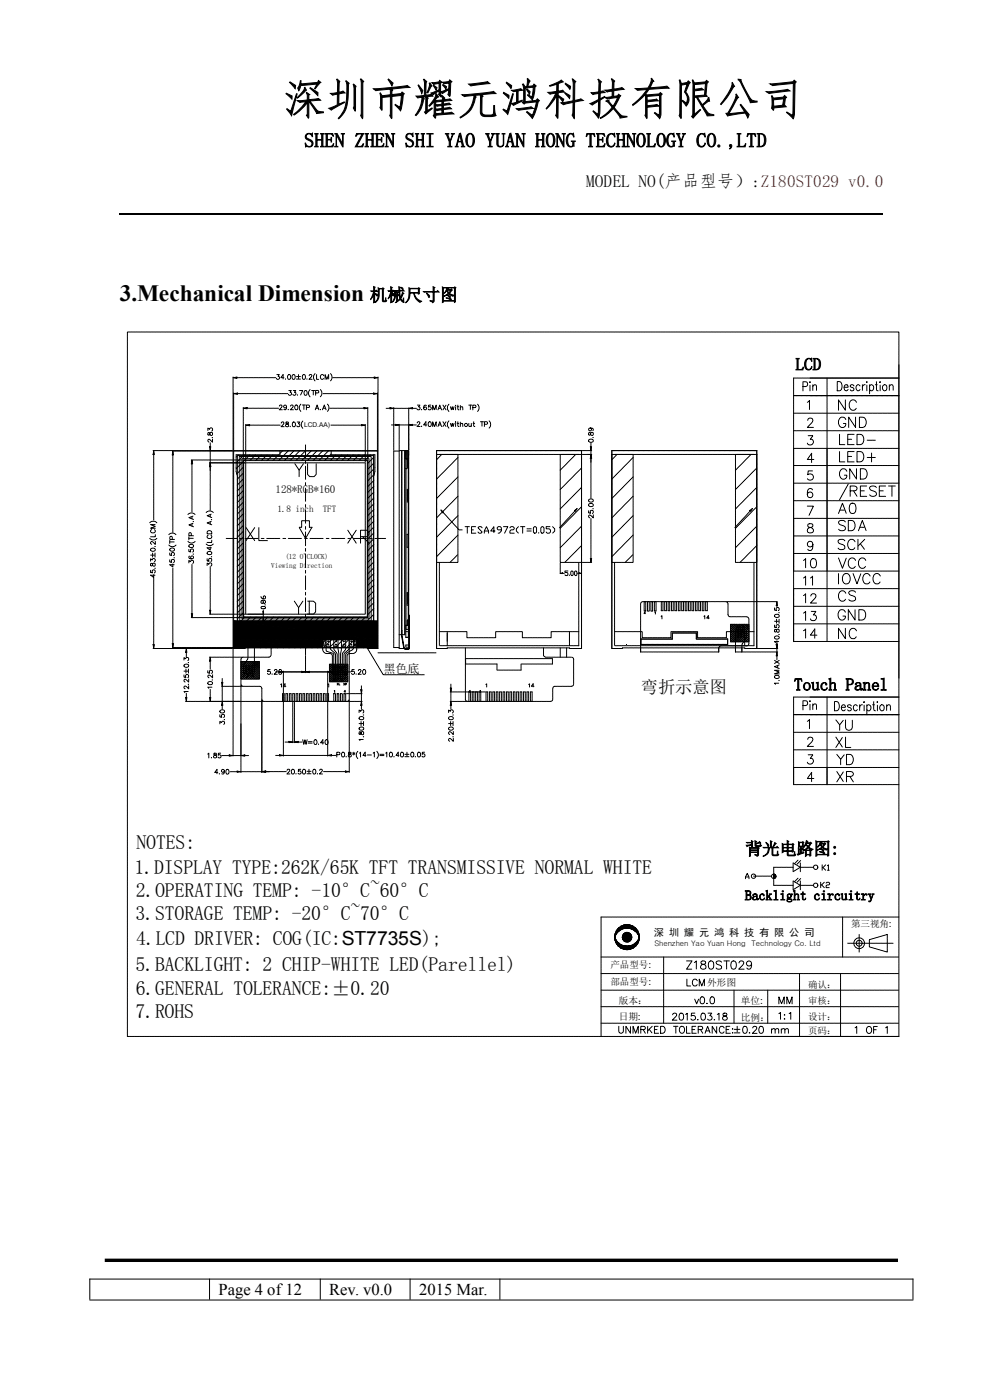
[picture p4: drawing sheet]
<svg xmlns="http://www.w3.org/2000/svg" width="210mm" height="297mm" viewBox="0 0 210 297" stroke-linecap="round" stroke-linejoin="round" font-family="sans-serif">
<defs><g id="words">
<text font-size="9.2" x="60" y="24.2">深圳市耀元鸿科技有限公司</text>
<text font-size="5" x="25.4" y="63.8">3.Mechanical Dimension</text>
<g font-size="4.2">
<text x="64.6" y="31.2">SHEN ZHEN SHI YAO YUAN HONG TECHNOLOGY CO.,LTD</text>
<text x="28.5" y="185.3">1.DISPLAY TYPE:262K/65K TFT TRANSMISSIVE NORMAL WHITE</text>
<text x="29" y="180.1">NOTES:</text>
<text x="28.8" y="190.3">2.OPERATING TEMP: -10°C~60°C</text>
<text x="28.7" y="195.2">3.STORAGE TEMP: -20°C~70°C</text>
<text x="28.9" y="200.6">4.LCD DRIVER: COG(IC:ST7735S);</text>
<text x="28.7" y="206">5.BACKLIGHT: 2 CHIP-WHITE LED(Parellel)</text>
<text x="28.7" y="216">7.ROHS</text>
<text x="28.8" y="211">6.GENERAL TOLERANCE:±0.20</text>
</g>
<g font-size="3.7">
<text x="124.3" y="39.7">MODEL NO(产品型号）:Z180ST029 v0.0</text>
<text x="78.5" y="63.8">机械尺寸图</text>
<text x="136" y="147">弯折示意图</text>
</g>
<g font-size="3.6">
<text x="168.7" y="78.5">LCD</text>
<text x="168.4" y="146.5">Touch Panel</text>
<text x="158.1" y="181.3">背光电路图:</text>
</g>
<g font-size="3.5">
<text x="46.4" y="274.7">Page 4 of12</text>
<text x="69.8" y="274.7">Rev. v0.0</text>
<text x="88.9" y="274.7">2015 Mar.</text>
</g>
<text font-size="2.9" x="158" y="191">Backlight circuitry</text>
<text font-size="2.6" x="81.3" y="142.7">黑色底</text>
<text font-size="2.3" x="58.4" y="104.5">128*RGB*160</text>
<text font-size="2.2" x="138.7" y="198.6">深 圳 耀 元 鸿 科 技 有 限 公 司</text>
<g font-size="2.1">
<text x="150" y="209.2">外形图</text>
<text x="131.3" y="212.9">版本：</text>
<text x="157.2" y="213.1">单位:</text>
<text x="131.3" y="216.5">日期:</text>
<text x="157.2" y="216.5">比例：</text>
</g>
<g font-size="2">
<text x="58.8" y="108.6">1.8 inch</text>
<text x="68.5" y="108.6">TFT</text>
<text x="180.6" y="196.8">第三视角:</text>
<text x="129.5" y="205.4">产品型号:</text>
<text x="129.5" y="209">部品型号:</text>
<text x="171.4" y="209.5">确认：</text>
<text x="171.4" y="212.9">审核：</text>
<text x="171.4" y="219.3">页码：</text>
<text x="171.4" y="216.4">设计：</text>
</g>
<g font-size="1.6">
<text x="138.8" y="200.8">Shenzhen Yao Yuan Hong</text>
<text x="159.4" y="200.8">Technology Co. Ltd</text>
</g>
<g font-size="1.5">
<text x="60.5" y="118.6">(12 O'CLOCK)</text>
<text x="57.5" y="120.5">Viewing Direction</text>
</g>
<text font-size="1.4" x="64.6" y="90.6">LCD.AA)</text>
</g></defs>
<path d="M25.4 45.4h161.9" fill="none" stroke="#000" stroke-width=".25"/>
<g fill="none" stroke="#000" stroke-width=".21">
<path d="M49.4 80v15.4M58.7 79.5h.6l-.3 .4a.33 .33 0 0 1 .3 .3 .33 .33 0 0 1-.3 .3 .33 .33 0 0 1-.4-.2M61.1 79.5a.46 .46 0 0 1 .6 .5 .46 .46 0 0 1-.6 .4l-.1-.3zM62.1 79.5a.46 .46 0 0 1 .5 .5 .46 .46 0 0 1-.5 .4l-.2-.3zM62.9 79.9h.8M63.3 79.5v.8M64.3 79.5a.46 .46 0 0 1 .5 .5 .46 .46 0 0 1-.5 .4l-.2-.3zM65.6 79.7l.2-.3 .4 .3-.7 .8h.7M66.8 79.3a1.07 1.07 0 0 0 0 1.5M67.2 79.5v1h.5M68.7 79.7a.36 .36 0 0 0-.5-.2 .36 .36 0 0 0-.2 .4v.2a.36 .36 0 0 0 .3 .4 .36 .36 0 0 0 .4-.3M70.1 79.3a1.07 1.07 0 0 1 0 1.5"/>
<path d="M79.4 80l.8 .1-.8 .2zM80.2 80v15.4M190.7 77.4v66.5M32.5 95.6h16.8M32.6 95.6l.1 .8h-.2zM32.6 96.4v14M36.5 95.7h12.9M36.7 95.7l.1 .8h-.3zM36.7 96.5v16.5M40.6 97.6h10.9M40.7 97.6l.2 .8h-.3zM40.7 98.4v10.3"/>
<path d="M44.1 91.3v-.5l.4 .3a.34 .34 0 0 1 .5-.2 .34 .34 0 0 1-.1 .5M44.1 91.8v.5h.2l.5-.6a.32 .32 0 0 1 .3 .4 .32 .32 0 0 1-.4 .2l-.3-.5zM44.4 98.2h7.6M44.5 94.8h.2l-.1 .8zM44.6 98.2l.1 .8h-.2zM44.6 93.9v.9M44.6 95.6v2.6M44.6 99v9.3M45 92.8h.1M45.1 93.2v.6l-.8-.6-.2 .4 .2 .2M49.4 80.1l.9-.1v.3zM49.6 83.5l.8-.1v.3z"/>
<path d="M49.6 95.7h30.5v41.7h-30.5zM49.6 83.3v12.2M50.3 80.1h8.2M50.4 83.5h10.7M50.4 96.6h28.8v38h-28.8zM50.6 96.5l-.5 .5M50.9 96.9h27.8v34.8h-27.8zM51.3 97.3h27v34h-27zM51.6 86.6l.8-.1v.2zM51.6 97.6h26.4v33.4h-26.4zM51.6 86.4v11M51.7 97.8l-1.6 1.6"/>
<path d="M51.7 99.1l-1.5 1.4M51.8 96.5l-1.7 1.7M51.8 97.7h.1M52 97.7h.1M52.1 90.2l.9-.1v.2zM52.1 98.2h25.4v32.1h-25.4zM52.1 90v8M52.2 97.7h.1M52.4 97.7h.1M52.4 86.6h6.7M52.6 97.7h.1M52.7 97.7h.1"/>
<path d="M53 90.2h6.5M53 96.5l-1.3 1.2v2.3M53.1 97.7h.1M53.3 97.7h.1M53.5 97.7h.1M53.6 97.7h.1M53.8 97.7h.1M54 97.7h.1M54.2 96.5l-1.3 1.2M54.4 97.7h.1M54.5 97.7h.1M54.7 97.7h.1"/>
<path d="M54.9 97.7h.1M55.1 97.7h.1M55.3 97.7h.1M55.5 96.5l-1.2 1.2M55.5 97.7h.1M55.6 97.7h.1M55.8 97.7h.1M56 97.7h.1M56.2 97.7h.1M56.4 97.7h.1M56.7 96.5l-1.3 1.2M56.7 97.7h.1"/>
<path d="M56.9 97.7h.1M57.1 97.7h.1M57.3 97.7h.1M57.4 97.7h.1M57.6 97.7h.1M57.9 96.5l-1.4 1.2M58 97.7h.1M58.2 97.7h.1M58.3 97.7h.1M58.5 97.7h.1M58.7 97.7h.1M58.9 97.7h.1"/>
<path d="M59.1 97.7h.1M59.1 96.5l-1.3 1.2M59.3 97.7h.1M59.3 86.2l.1-.2 .3-.1 .1 .3-.6 .7h.7M59.4 95.6v.9h-9.3v3.6l.2 .9v35.1l1.7-.1v1.6h-2.6v-42h30.8v42h-2.3v-1.6l1.4 .1v-39.7M59.4 97.7h.1M59.6 97.7h.1M59.7 89.8l.2-.3 .3 .2-.6 .8h.7M59.8 97.7h.1M60 97.7h.1M60 95.6l-.6 .6M60.2 97.7h.1"/>
<path d="M60.3 80.1h-.7l.5-.6v1M60.5 97.7h.1M60.6 80.4h.1M60.7 89.6v.3l.5 .3a.32 .32 0 0 1-.3 .4 .32 .32 0 0 1-.3-.5l.6-.3-.1-.2zM60.7 97.7h.1M60.8 86.3a.31 .31 0 0 1-.4 .2 .31 .31 0 0 1-.2-.4 .31 .31 0 0 1 .5 0l-.1 .8-.4-.1M60.9 97.7h.1M61.1 97.7h.1M61.2 86.8v.1M61.2 95.6l-2.1 2.1M61.2 97.7h.1M61.3 82.9h.5l-.3 .3a.33 .33 0 0 1 .3 .3 .33 .33 0 0 1-.2 .4 .33 .33 0 0 1-.4-.2"/>
<path d="M61.6 90.4v.1M61.6 97.7h.1M61.6 86.2l.1-.2 .3-.1 .2 .3-.6 .7h.7M61.8 97.7h.1M62 97.7h.1M62.1 89.6a.46 .46 0 0 1 .6 .4 .46 .46 0 0 1-.6 .5l-.1-.4zM62.1 97.7h.1M62.2 82.9h.5l-.2 .3a.33 .33 0 0 1 .3 .3 .33 .33 0 0 1-.3 .4 .33 .33 0 0 1-.4-.2M62.3 97.7h.1M62.4 95.6l-2 2.1M62.5 97.7h.1M62.5 98.4l1 1.3v1.4"/>
<path d="M62.7 86a.46 .46 0 0 1 .5 .4 .46 .46 0 0 1-.5 .5l-.2-.4zM62.7 97.7h.1M62.9 97.7h.1M62.9 80.4h.8M63.1 97.7h.1M63.1 89.5h.5l-.3 .4a.33 .33 0 0 1 .3 .3 .33 .33 0 0 1-.3 .4 .33 .33 0 0 1-.3-.3M63.1 83.8h.1M63.2 97.7h.1M63.4 97.7h.1M63.5 82.9h.7l-.5 .9M63.6 97.7h.1M63.6 95.6l-2.2 2.1"/>
<path d="M63.8 97.7h.1M63.8 85.7a1.07 1.07 0 0 0 0 1.6M64.1 97.7h.1M64.1 85.9h.7M64.2 89.3a1.07 1.07 0 0 0 0 1.6M64.3 97.7h.1M64.4 98.4l-.9 1.3M64.5 85.9v1M64.5 97.7h.1M64.6 82.9a.46 .46 0 0 1 .6 .5 .46 .46 0 0 1-.6 .4l-.1-.4zM64.7 97.7h.1M64.8 94.4v2.8"/>
<path d="M64.8 97.7v.6M64.8 98.9v2.9M64.9 97.7h.1M64.9 95.6l-2.1 2.1M65 86.5l.6-.1v-.4l-.6-.1v1M65 97.7h.1M65.1 80.4h.1M65.2 97.7h.1M65.3 98.4v2.3l.4 .4h.9l.5-.4v-2.3M65.4 97.7h.1M65.6 97.7h.1M65.8 97.7h.1"/>
<path d="M65.8 82.6a1.07 1.07 0 0 0 0 1.6M65.9 97.7h.1M66.1 95.6l-2 2.1M66.1 82.9h.7M66.1 97.7h.1M66.5 82.9v.9M66.5 97.7h.1M66.7 97.7h.1M66.9 97.7h.1M66.9 86.9l.4-1 .4 1M67 83.4l.5-.1v-.4l-.5-.1v1M67 97.7h.1"/>
<path d="M67 86.6h.5M67.2 97.7h.1M67.3 95.6l-2.1 2.1M67.4 97.7h.1M67.6 97.7h.1M67.8 97.7h.1M67.9 97.7h.1M68 82.6a1.05 1.05 0 0 1 0 1.6M68 86.8v.1M68.1 97.7h.1M68.3 97.7h.1M68.4 86.9l.4-1 .4 1"/>
<path d="M68.4 83.5h10.8M68.5 97.7h.1M68.5 95.6l-2.2 2.1M68.6 86.6h.4M68.7 97.7h.1M69 80.5v-1l.3 1 .4-1v1M69 97.7h.1M69.2 97.7h.1M69.4 97.7h.1M69.5 85.7a1.07 1.07 0 0 1 0 1.6M69.6 97.7h.1M69.7 95.6l-2.1 2.1"/>
<path d="M69.7 97.7h.1M69.9 86.6h7.3M69.9 97.7h.1M70.1 97.7h.1M70.1 90.2h6.6M70.2 95.6v.9h9.3v3.6l-.2 .9M70.2 96.3l-1.3 1.4M70.3 97.7h.1M70.5 97.7h.1M70.6 80.1h8.8M70.6 97.7h.1M70.8 97.7h.1"/>
<path d="M71 97.7h.1M71.3 96.5l-1.2 1.2M71.4 97.7h.1M71.6 97.7h.1M71.7 97.7h.1M71.9 97.7h.1M72.1 97.7h.1M72.3 97.7h.1M72.4 97.7h.1M72.5 96.5l-1.3 1.2M72.6 97.7h.1M72.8 97.7h.1"/>
<path d="M73 97.7h.1M73.2 97.7h.1M73.4 97.7h.1M73.5 97.7h.1M73.7 96.5l-1.2 1.2M73.9 97.7h.1M74.1 97.7h.1M74.3 97.7h.1M74.4 97.7h.1M74.6 97.7h.1M74.8 97.7h.1M74.9 96.5l-1.1 1.2"/>
<path d="M75 97.7h.1M75.2 97.7h.1M75.4 97.7h.1M75.5 97.7h.1M75.7 97.7h.1M75.9 97.7h.1M76.2 96.5l-1.3 1.2M76.2 97.7h.1M76.4 97.7h.1M76.6 97.7h.1M76.7 90.1l.8 .1-.8 .1zM76.8 97.7h.1"/>
<path d="M77 97.7h.1M77.2 97.7h.1M77.2 86.5l.8 .1-.8 .1zM77.3 97.7h.1M77.4 96.5l-1.3 1.2M77.5 90v8M77.5 97.7h.1M77.7 97.7h.1M77.9 97.7v.3M77.9 98.4v.2M77.9 98.6v.1M77.9 98.8v.1"/>
<path d="M77.9 99v.1M77.9 99.2v.1M77.9 99.4v.1M77.9 99.7v.1M77.9 99.9v2.3M78 86.4v11M78.6 96.5l-1.2 1.2M79.2 83.4l.9 .1-.9 .2zM79.3 97l-1.4 1.4v-.3M79.3 98.2l-1.4 1.5v-.2M79.3 99.5l-1.4 1.4M80.1 83.3v12.2"/>
<path d="M81.9 86.6h.8M82.7 86.5l.8 .1-.8 .2zM83 90.2h.9M83.5 86.5v9M83.5 86.6h3.2M83.9 90l.8 .2-.8 .1zM84.7 95.6h2v42h-2zM84.7 90v5.4M84.7 95.7h-1.2v41.7h1.2M84.7 90.2h2M85.2 95.6v39.1M85.3 95.6v39.1"/>
<path d="M85.9 95.6v39.1M85.9 95.6v39.1h-1.2M86.1 97.3v36.2h.5M86.1 95.6l-.2 .2M86.3 95.6l-.4 .5M86.4 97.3v2.1h-.5M86.6 95.6l-.7 .7M86.6 96.6l-.7 .7h.7M86.6 96.8l-.5 .5M86.6 97l-.3 .3M86.6 97.2l-.1 .1M86.7 90.2l.8-.2v.3z"/>
<path d="M86.7 86.6l.8-.1v.3zM86.7 86.5v8.9M86.7 96.5l-.1 38.7h-.5v-2.6M86.7 95.7l-.8 .8M86.7 95.9l-.8 .8M86.7 96.1l-.8 .8M86.7 96.3l-.8 .8M86.7 96.5h.1M87.5 90.2h.8M87.5 86.6h.8M88.5 89.7l.2-.2 .4 .2-.6 .8h.6M88.5 85.9h.6l-.3 .4a.33 .33 0 0 1 .3 .3 .33 .33 0 0 1-.3 .4 .33 .33 0 0 1-.3-.2"/>
<path d="M89.5 90.4h.1M89.5 86.9h.1M90.5 86.1l-.1-.1a.46 .46 0 0 0-.5 .4 .46 .46 0 0 0 .4 .5 .31 .31 0 0 0 .1-.5 .31 .31 0 0 0-.5 .2M90.6 90.2h-.7l.4-.7v1M91 89.5a.46 .46 0 0 1 .5 .5 .46 .46 0 0 1-.5 .4l-.2-.3zM91.4 85.9h-.5v.5a.35 .35 0 0 1 .5 0 .35 .35 0 0 1-.1 .5 .35 .35 0 0 1-.5-.1M91.8 90.5v-1l.3 1 .4-1v1M91.8 87v-1.1l.3 1.1 .4-1.1v1.1M92.6 96.4h4.5v22.9h-4.5zM92.6 95.6h30.8v42l-28.5-.1v.1h-2.3zM92.9 90.5l.4-1 .4 1M92.9 87l.4-1.1 .4 1.1"/>
<path d="M93.1 90.2h.4M93.1 86.6h.4M93.2 96.4h29.6M93.7 96.4l-1.1 1.1M94 89.5l.6 1M94 85.9l.6 1.1M94.6 89.5l-.6 1M94.6 85.9l-.6 1.1M95.2 89.3a1.07 1.07 0 0 0 0 1.5M95.2 85.8a1.07 1.07 0 0 0 0 1.5M95.6 89.8l.2 .7 .1-.7 .2 .7 .2-.7M95.6 86.3l.2 .7 .1-.7 .2 .7 .2-.7"/>
<path d="M96.7 89.5v.1zM96.7 85.9v.2zM96.7 86.3v.7M96.7 89.8v.7M97 89.8h.3M97 86.3h.3M97.1 89.5v.8l.3 .2M97.1 85.9v.9l.3 .2M97.1 97.1l-4.5 4.5M97.7 90l.4-.1 .1 .6M97.7 86.5l.4-.2 .1 .7M97.7 85.9v1.1"/>
<path d="M97.7 89.5v1M99.5 89.8v.6l.5-.1M99.5 85.9h.6M99.8 85.9v1.1M100 89.8v.7M100.3 86.5l.6-.1v-.4l-.6-.1v1.1M100.4 89.8h.3M100.5 89.5v.8l.2 .2M101.3 85.8a1.05 1.05 0 0 1 0 1.5M101.9 89.5h.7M102.2 89.5v1M102.8 90h.5v-.5h-.5v1"/>
<path d="M103.8 89.3a1.07 1.07 0 0 1 0 1.5M118.8 96.4h4.6v22.9h-4.6zM122.1 96.4l-3.3 3.4M123.4 99.3l-4.6 4.6M123.5 95.6h2M123.5 96.4h2M124.9 93.3a.5 .5 0 0 1 .6-.2 .5 .5 0 0 1 .3 .6 .5 .5 0 0 1-.6 .2 .5 .5 0 0 1-.3-.6zM124.9 91.8v.5h.2l.4-.6a.32 .32 0 0 1 .4 .4 .32 .32 0 0 1-.5 .2l-.2-.5zM125.2 90.8a.31 .31 0 0 1 .3 .4 .31 .31 0 0 1-.5 .2 .31 .31 0 0 1 0-.5h.8l-.1 .5M125.2 94.8h.3l-.1 .8zM125.4 96.4l.1 .8h-.3zM125.4 93.9v.9"/>
<path d="M125.4 95.6v.8M125.4 97.2v8.5M125.8 92.8h.1M129.8 96.4h4.5v22.9h-4.5zM129.8 95.6h30.7v42l-28.4-.1v.1h-2.3zM130.4 96.4h29.5M130.9 96.4l-1.1 1.1M134.3 97.1l-4.5 4.5M156 96.4h4.5v22.9h-4.5zM159.3 96.4l-3.3 3.4M160.5 99.3l-4.5 4.6M168.4 83.9h22.3"/>
<path d="M168.4 87.7h22.3M168.4 91.4h22.3M168.4 98.8h22.3M168.4 95.1h22.3M170.3 82a.61 .61 0 0 0 .9-.1 .61 .61 0 0 0-.1-.9h-.1a.4 .4 0 0 0-.4-.1 .4 .4 0 0 0-.3 .4v1.6M171.3 85.4l.4-.4v1.9M171.4 89.2l.3-.5 .7 .2a.63 .63 0 0 1-.2 .8l-.9 1h1.3M171.4 92.4h1l-.5 .8a.64 .64 0 0 1 .5 1 .64 .64 0 0 1-1.1-.2M171.8 81v.2zM171.8 81.7v1.2M172.4 99.9h-1v.9a.68 .68 0 0 1 1-.1 .68 .68 0 0 1-.1 1.1 .68 .68 0 0 1-1-.3M172.4 82l.4-.4 .3 .1 .1 1.2"/>
<path d="M172.4 81.6v1.3M172.6 97.5h-1.3l.9-1.3v1.9M175.4 80.2v55.9M177.6 81a.88 .88 0 0 1 .9 .3 .88 .88 0 0 1 .1 .9 .65 .65 0 0 1-.3 .6 .65 .65 0 0 1-.7 0zM178.1 95.8v2.2h1.2M178.1 92.1v2.2h1.2M179.1 82.2h.8l-.1-.5a.62 .62 0 0 0-.8 .4 .62 .62 0 0 0 .4 .8h.2l.3-.3M179.3 84.8v2.2l-1.4-2.2v2.2M179.4 89a.8 .8 0 0 0-.9-.5 .8 .8 0 0 0-.6 .8 .95 .95 0 0 0 .2 1.1 .95 .95 0 0 0 1 .2l.2-.2 .1-.6h-.5M179.6 100a.8 .8 0 0 0-.9-.5 .8 .8 0 0 0-.6 .8 .95 .95 0 0 0 .2 1 .95 .95 0 0 0 1 .2l.2-.2 .1-.5h-.5M179.8 96.8h.9M179.8 93.2h.9"/>
<path d="M181.1 81.9a.38 .38 0 0 0-.4-.3 .38 .38 0 0 0-.3 .5h.1a.48 .48 0 0 1 .6 .7 .43 .43 0 0 1-.7-.2M181.2 95.8h-1.4v2.2h1.4M181.2 92.1h-1.4v2.2h1.4M181.5 88.5v2.2l-1.5-2.2v2.2M181.7 99.4v2.2l-1.4-2.2v2.2M181.7 85.4a.8 .8 0 0 0-.9-.6 .8 .8 0 0 0-.7 .9 .96 .96 0 0 0 .2 1 .96 .96 0 0 0 1.1 .2l.3-.4M181.8 95.8h.7a1.17 1.17 0 0 1 .8 1.1 1.17 1.17 0 0 1-.8 1.1h-.7zM181.8 92.1h.7a1.17 1.17 0 0 1 .8 1.1 1.17 1.17 0 0 1-.8 1.1h-.7zM182.3 88.5h.7a1.17 1.17 0 0 1 .8 1.1 1.17 1.17 0 0 1-.8 1.1h-.7zM182.4 81.9v-.1a.5 .5 0 0 0-.7-.1 .5 .5 0 0 0-.1 .7l.3 .5h.3l.2-.3M182.5 99.4h.7a1.17 1.17 0 0 1 .8 1.1 1.17 1.17 0 0 1-.8 1.1h-.7zM182.9 81.6v1.3"/>
<path d="M183.5 81.6a.54 .54 0 0 0-.6 .6M183.9 81v.2zM183.9 81.7v1.2M184 97.1h1.8M184 93.4h1.8M184.5 81.9a.5 .5 0 0 1 .6-.2 .5 .5 0 0 1 .2 .7l-.3 .5h-.3l-.2-.3M184.5 81.6v1.9M184.9 96.1v1.9M185.7 81.6h.5M185.9 81v1.5l.1 .3 .3 .1M186.7 81v.2zM186.7 81.7v1.2"/>
<path d="M187.4 81.7a.41 .41 0 0 1 .7 .2v.3a.57 .57 0 0 1-.5 .7l-.4-.6zM188.7 82l.3-.4 .4 .1 .1 1.2M188.7 81.6v1.3M190.7 80.2h-22.3v55.9M31.8 114.2a1.01 1.01 0 0 0 1.5 0M31.8 110.9a1.01 1.01 0 0 1 1.5 0M31.9 119.1v-.6l.4 .3a.34 .34 0 0 1 .6-.2 .34 .34 0 0 1-.1 .6M31.9 117.8h.9M32 119.6v.4l.2 .1 .4-.6a.32 .32 0 0 1 .3 .3 .32 .32 0 0 1-.4 .3l-.2-.5zM32 116.4a.49 .49 0 0 1 .6-.2 .49 .49 0 0 1 .3 .6 .49 .49 0 0 1-.6 .2 .49 .49 0 0 1-.3-.6zM32.2 112.3a.37 .37 0 0 0-.3 .5 .37 .37 0 0 0 .4 .3h.3a.37 .37 0 0 0 .3-.3 .37 .37 0 0 0-.2-.5M32.4 117.3v.9"/>
<path d="M32.9 115.9h.1M32.9 117.3v.9M32.9 114.8v.7l-.7-.6-.3 .2 .3 .4M32.9 113.3v.6h-1M32.9 111.3h-1l1 .4-1 .4h1M35.8 115.6a1 1 0 0 0 1.5 0M35.8 113.4a1.01 1.01 0 0 1 1.5 0M36 115h1M36 114.6v.7M36 118.8v.4l.4 .1a.35 .35 0 0 1 0-.5 .35 .35 0 0 1 .5 0 .35 .35 0 0 1-.1 .5M36 117.3v.5h.4a.35 .35 0 0 1 0-.5 .35 .35 0 0 1 .5 .1 .35 .35 0 0 1-.1 .5M36.1 116.4a.49 .49 0 0 1 .6-.2 .49 .49 0 0 1 .3 .6 .49 .49 0 0 1-.6 .2 .49 .49 0 0 1-.3-.6z"/>
<path d="M36.5 114.4v-.5l-.4-.1-.1 .6h1M36.7 119.6v.7l-.7-.5h1M37 118.3h-.1M39.9 114.9a1 1 0 0 0 1.5 0M39.9 109.2a1.01 1.01 0 0 1 1.5 0M40.1 114.2h.9M40.1 113.8v.7M40.1 119.4v-.5l.3 .3a.34 .34 0 0 1 .6-.2 .34 .34 0 0 1-.1 .5M40.1 116.6v.4l.4 .1a.35 .35 0 0 1 0-.5 .35 .35 0 0 1 .5 0 .35 .35 0 0 1-.1 .5M40.1 115.6a.49 .49 0 0 1 .6-.2 .49 .49 0 0 1 .3 .6 .49 .49 0 0 1-.6 .2 .49 .49 0 0 1-.3-.6zM40.2 118h-.1a.46 .46 0 0 0 .4 .6 .46 .46 0 0 0 .5-.5 .31 .31 0 0 0-.5 0 .31 .31 0 0 0 .2 .5M40.6 113.7l-.1-.6-.3-.1-.1 .7h.9"/>
<path d="M40.7 109.6v.5M40.7 111.1v.5M40.7 119.6v10.6M41 117.5h.1M41 110.6h.1M41 111l-.9 .4 .9 .4M41 109.5l-.9 .3 .9 .4M43.7 115.4a1.01 1.01 0 0 0 1.5 0M43.7 108.7a1.01 1.01 0 0 1 1.5 0M43.9 120v-.5l.4 .2a.34 .34 0 0 1 .6-.2 .34 .34 0 0 1-.1 .6M43.9 118.5v.5l.5 .1a.35 .35 0 0 1-.1-.6 .35 .35 0 0 1 .6 .1 .35 .35 0 0 1-.2 .5M44 117.1a.49 .49 0 0 1 .6-.2 .49 .49 0 0 1 .3 .6 .49 .49 0 0 1-.6 .2 .49 .49 0 0 1-.3-.6z"/>
<path d="M44.1 112.7h.7l.1 .6h-1zM44.2 113.5a.37 .37 0 0 0-.3 .5 .37 .37 0 0 0 .4 .3h.3a.37 .37 0 0 0 .3-.3 .37 .37 0 0 0-.2-.5M44.6 116v.7l-.7-.5h1M44.6 109.2v.5M44.6 110.7v.5M44.9 118l-.1 .1M44.9 110.2h-.1M44.9 114.5v.6h-1M44.9 110.6l-1 .3 1 .4M44.9 109l-1 .4 1 .4M48 114.2h2.3M50.8 114.2h.6"/>
<path d="M51.7 100v.1M51.7 100.2l-1.4 1.5M51.7 100.4v.1M51.7 100.6v.1M51.7 100.8v.1M51.7 101h.1M51.7 101.1v.1M51.7 101.3v.1M51.7 101.5v.1M51.7 101.7v.1M51.7 101.9v.1M51.7 102.1h.1"/>
<path d="M51.7 102.2v2.3M51.7 104.6v.1M51.7 104.8v.1M51.7 105v.1M51.7 105.2v.1M51.7 105.3v.1M51.7 105.5v.1M51.7 105.7v.1M51.7 105.9v.1M51.7 106.1v.1M51.7 106.3v.1M51.7 106.5h.1"/>
<path d="M51.7 106.6v.1M51.7 106.8v2.3M51.7 109.2v.1M51.7 109.4v.1M51.7 109.6v.1M51.7 109.7v.1M51.7 109.9v.1M51.7 110.1v.1M51.7 110.3v.1M51.7 110.5v.1M51.7 110.7v.1M51.7 110.8v.1"/>
<path d="M51.7 111v.1M51.7 111.2v2.3M51.7 113.6v.1M51.7 113.8l-1.4 1.4M51.7 114v.1M51.7 114.1v.1M51.7 114.3v.1M51.7 114.5v.1M51.7 114.7v.1M51.7 114.9v.1M51.7 115.2l-1.4 1.3M51.7 115.2v.1"/>
<path d="M51.7 115.4v.1M51.7 115.6v.1M51.7 115.8v2.5M51.7 118.4h.1M51.7 118.5v.1M51.7 118.7l-1.4 1.5M51.7 118.9v.1M51.7 119.1v.1M51.7 119.3v.1M51.7 119.5v.1M51.7 119.6v.1M51.7 119.8v.1"/>
<path d="M51.7 101.5l-1.4 1.4M51.7 102.8l-1.4 1.4M51.7 104l-1.4 1.4M51.7 105.2l-1.4 1.4M51.7 106.5l-1.4 1.4M51.7 107.7l-1.4 1.4M51.7 108.9l-1.4 1.4M51.7 110.2l-1.4 1.3M51.7 111.4l-1.4 1.4M51.7 112.6l-1.4 1.4M51.7 116.4l-1.4 1.3M51.7 117.6l-1.4 1.4"/>
<path d="M52 114.2h2.9M52.2 111.9l1.8 2.8M54 111.9l-1.8 2.8M54.9 111.9v2.8h1.8M55.4 114.2h.6M56.6 114.2h2.9M60 114.2h.6M61.2 114.2h2.8M64 110.5h1.6v1.4h.6l-1.4 2.3-1.3-2.3h.5zM64.6 114.2h.6M64.8 102.4v.6M64.8 103.6v2.9"/>
<path d="M64.8 107v.6M64.8 108.2v2.9M64.8 111.7v.6M64.8 112.9v2.9M64.8 116.4v.5M64.8 117.5v2.9M65.8 114.2h2.8M69.2 114.2h.6M70.4 114.2h2.8M73.8 112.5l1.8 2.7M73.8 114.2h.6M75 114.2h2.8"/>
<path d="M75.6 112.5l-1.8 2.7M76.5 113.9h1.3l.5-.5v-.5l-.5-.4h-1.3v2.7M76.9 113.9l1.4 1.3M77.9 102.3v.1M77.9 102.5v.1M77.9 102.6v.2M77.9 102.8v.2M77.9 103v.1M77.9 103.4v.1M77.9 103.6v.3M77.9 103.9v.3M77.9 104.3v2.7"/>
<path d="M77.9 107.4v.3M77.9 107.8v.1M77.9 108v.1M77.9 108.1v.2M77.9 108.3v.2M77.9 108.5v.1M77.9 108.7v.1M77.9 108.9v2.5M77.9 111.4v.2M77.9 111.6v.2M77.9 112v.1M77.9 112.2v.1"/>
<path d="M77.9 112.4v.1M77.9 112.5v.2M77.9 112.7v.2M77.9 112.9v.3M77.9 113.3v2.7M77.9 116v.3M77.9 116.4v.3M77.9 116.9v.2M77.9 117.1v.2M77.9 117.3v.1M77.9 117.5v.1M77.9 117.7v.1"/>
<path d="M77.9 117.9v.1M77.9 118v2.4M78.4 114.2h.6M79.3 101.9l-1.4 1.4v-.1M79.3 105.6l-1.4 1.4v.4M79.3 110.6l-1.4 1.3v-.1M79.3 115.5l-1.4 1.4v-.1M79.3 119.2l-1.4 1.5M79.3 100.7l-1.4 1.4M79.3 103.2l-1.4 1.4M79.3 104.4l-1.4 1.4M79.3 106.9l-1.4 1.4"/>
<path d="M79.3 108.1l-1.4 1.4M79.3 109.3l-1.4 1.4M79.3 111.8l-1.4 1.4M79.3 113.1l-1.4 1.3M79.3 114.3l-1.4 1.4M79.3 116.8l-1.4 1.3M79.3 118l-1.4 1.4M79.6 114.2h2.2M86.6 113.4h-.3v2.7h.3M86.6 103.8h-.2v2.7h.2M86.6 104.1h-.2v2.1h.2M93.2 119.3v17.7h29.6v-17.7"/>
<path d="M93.5 108.2l.6 .4-.2 .2zM94 108.7l3.4 3.7h.7M97.1 101.2l-4.5 4.6M97.1 105.3l-4.5 4.6M97.1 109.4l-4.5 4.6M97.1 113.5l-4.5 4.6M97.1 117.6l-1.6 1.7M98.7 111.7h.9M99.1 111.7v1.4M100 112.4h.5M100.9 111.7h-.9v1.4h.9M102.3 112l-.2-.3h-.5l-.2 .3 .9 .9-.2 .2h-.5l-.2-.2"/>
<path d="M102.7 113.1v-.4l.5-1 .4 1v.4M102.7 112.7h.9M105 112.7h-.9l.7-1v1.4M106.4 112.4h-.7l-.2-.2 .2-.5h.4l.3 .3v.7l-.5 .4h-.2M106.8 111.7h.9l-.7 1.4M108.2 112l.2-.3h.4l.3 .3-.3 .4h-.4l-.2 .3v.4h.9M110 111.7l-.5 .5v.5l.5 .4M110.4 111.7h.9M110.9 111.7v1.4M111.8 112.7h.9M111.8 112.2h.9M113.4 111.7h.2l.2 .3v.9l-.2 .2h-.2l-.2-.2v-.9z"/>
<path d="M114.3 112.9v.2M115 111.7h.2l.2 .3v.9l-.2 .2h-.2l-.3-.2v-.9zM116.8 111.7h-.9v.5h.6l.3 .2v.5l-.3 .2h-.4l-.2-.2M117.2 111.7l.5 .5v.5l-.5 .4M118.8 119.4v2.4M121.9 108.3l.6-.4-.4 .6zM122 108.4l-3.3 3.5M123.4 103.4l-4.6 4.6M123.4 107.5l-4.6 4.6M123.4 111.6l-4.6 4.6M123.4 115.7l-3.6 3.6M123.5 119.3h2"/>
<path d="M124.9 108.3v.5l.4 .1a.35 .35 0 0 1 0-.6 .35 .35 0 0 1 .5 .1 .35 .35 0 0 1-.1 .5M124.9 106.9a.5 .5 0 0 1 .6-.1 .5 .5 0 0 1 .3 .5 .5 .5 0 0 1-.6 .2 .5 .5 0 0 1-.3-.6zM124.9 106a.5 .5 0 0 1 .6-.2 .5 .5 0 0 1 .3 .6 .5 .5 0 0 1-.6 .2 .5 .5 0 0 1-.3-.6zM125.2 118.5h.3l-.1 .8zM125.4 110v8.5M125.8 107.9h.1M125.9 109.2v.7l-.8-.7-.2 .4 .2 .2M130.4 119.3v17.7h29.5v-17.7M134.3 101.2l-4.5 4.6M134.3 105.3l-4.5 4.6M134.3 109.4l-4.5 4.6M134.3 113.5l-4.5 4.6"/>
<path d="M134.3 117.6l-1.7 1.7M159.1 108.3l.5-.4-.4 .6zM159.1 108.4l-3.2 3.5M160.5 103.4l-4.5 4.6M160.5 107.5l-4.5 4.6M160.5 111.6l-4.5 4.6M160.5 115.7l-3.5 3.6M168.4 106.2h22.3M168.4 102.5h22.3M168.4 117.4h22.3M168.4 113.7h22.3M168.4 110h22.3"/>
<path d="M170.4 118.9l.5-.4v2M171.3 107.4h1.3l-1 1.9M171.4 111.2a.39 .39 0 0 0 .2 .6 .7 .7 0 0 1 .8 .3 .7 .7 0 0 1 0 .9l-.7 .1a.56 .56 0 0 1-.5-.6 .56 .56 0 0 1 .6-.6l.4-.1a.39 .39 0 0 0 .2-.6zM172.2 118.6a.63 .63 0 0 1 .9 .3 1.65 1.65 0 0 1-.2 1.5 .63 .63 0 0 1-.9-.3 1.63 1.63 0 0 1 .2-1.5zM172.4 103.9a.56 .56 0 0 0-.9-.2 1.13 1.13 0 0 0 .4 1.9 .6 .6 0 0 0 .6-.6 .6 .6 0 0 0-.6-.6 .6 .6 0 0 0-.6 .5M172.4 115.5a.59 .59 0 0 1-.8 .5 .59 .59 0 0 1-.2-.9 .59 .59 0 0 1 1 0 1.81 1.81 0 0 1-.2 1.6 .56 .56 0 0 1-.8-.2M177.9 108.9l.8-2.2 .8 2.2M177.9 118.4l.8 2.2 .8-2.2M178.2 108.2h1M179.2 114.7a.81 .81 0 0 0-.8-.3 .81 .81 0 0 0-.6 .5l.2 .3 .8 .4a.53 .53 0 0 1 .4 .4 .53 .53 0 0 1-.2 .5 .97 .97 0 0 1-1.2-.2M179.3 110.7a.81 .81 0 0 0-.8-.3 .81 .81 0 0 0-.6 .5l.2 .3 .8 .3a.53 .53 0 0 1 .4 .5 .53 .53 0 0 1-.2 .5 .97 .97 0 0 1-1.2-.2M180 102.7l-1.9 3.3"/>
<path d="M180 110.4h.7a1.17 1.17 0 0 1 .7 1.1 1.17 1.17 0 0 1-.7 1.1h-.7zM180.4 104.1l1.2-.1a.51 .51 0 0 0 0-.8l-1.2-.1v2.2M180.5 106.9a.7 .7 0 0 1 1 .3 1.9 1.9 0 0 1-.2 1.6 .71 .71 0 0 1-1-.3 1.8 1.8 0 0 1 .2-1.6zM181.1 104.1l.7 1.2M181.4 114.9a.8 .8 0 0 0-.9-.5 .8 .8 0 0 0-.7 .8 .96 .96 0 0 0 .2 1.1 .96 .96 0 0 0 1.1 .2l.3-.4M181.5 118.9a.8 .8 0 0 0-.9-.5 .8 .8 0 0 0-.6 .8 .96 .96 0 0 0 .1 1 .96 .96 0 0 0 1.1 .3l.3-.5M182 114.4v2.2M182.1 112.6l.8-2.2 .8 2.2M182.4 111.9h1M182.5 104.1h.8M182.5 115.4l.9 1.2M183.4 114.4l-1.4 1.5"/>
<path d="M183.7 118.9a.8 .8 0 0 0-1-.5 .8 .8 0 0 0-.6 .8 .96 .96 0 0 0 .2 1 .96 .96 0 0 0 1 .3l.4-.5M183.9 103.1h-1.4v2.2h1.4M185.9 103.4a.81 .81 0 0 0-.8-.3 .81 .81 0 0 0-.6 .5l.2 .3 .8 .3a.53 .53 0 0 1 .4 .5 .53 .53 0 0 1-.2 .5 .97 .97 0 0 1-1.2-.2M186.5 104.1h.9M187.9 103.1h-1.4v2.2h1.4M188.5 103.1h1.4M189.2 103.1v2.2M31.9 121v.5h.5a.35 .35 0 0 1-.1-.5 .35 .35 0 0 1 .6 0 .35 .35 0 0 1-.2 .6M32.5 137.6h16.8M32.5 136.8h.2l-.1 .8zM32.6 121.8v.7l-.7-.5h1M32.6 122.6v14.2"/>
<path d="M32.9 120.5h.1M36.5 137.4h12.9M36.5 136.5h.3l-.1 .9zM36.7 120.4v16.1M39.5 137.6l.1 .8h-.2zM39.5 138.4v.9M40.6 131h10.9M40.6 130.2h.3l-.2 .8zM44.4 130.3h7.6M44.4 139.4h7M44.5 129.5h.2l-.1 .8zM44.6 139.4l.1 .8h-.3z"/>
<path d="M44.6 120.2v9.3M49.4 137.7v22.7M49.6 131.7l30.5 4h-30.5zM49.6 131.7h30.5v4zM49.6 135.7l18.9 1.7h-18.9zM49.6 135.7h18.9v1.7zM49.6 131.7h30.5v5.7h-30.5zM49.6 132h4.5M50.4 131.8h28.8M51.7 120v.1M51.7 120.2v.1M51.7 120.4v2.3"/>
<path d="M51.7 122.8h.1M51.7 122.9v.1M51.7 123.1v.1M51.7 123.3v.1M51.7 123.5v.1M51.7 123.7v.1M51.7 123.9h.1M51.7 124v.1M51.7 124.2v.1M51.7 124.4v.1M51.7 124.6v.1M51.7 124.8v.1"/>
<path d="M51.7 124.9v2.3M51.7 127.3l-1.4 1.5M51.7 127.5v.1M51.7 127.7v.1M51.7 127.9v.1M51.7 128.1v.1M51.7 128.3h.1M51.7 128.4v.1M51.7 128.6v.1M51.7 128.8v.1M51.7 129v.1M51.7 129.2v.1"/>
<path d="M51.7 129.4v1.5M51.7 120l-1.4 1.4M51.7 121.3l-1.4 1.4M51.7 122.5l-1.4 1.4M51.7 123.7l-1.4 1.4M51.7 125l-1.4 1.4M51.7 126.2l-1.4 1.4M51.7 128.7l-1.4 1.4M51.7 129.9l-1.4 1.4M51.8 130.9l-1.5 1.6M52 137.5h25.9M52 130.9h.1"/>
<path d="M52.2 130.9h.1M52.4 130.9h.1M52.6 130.9h.1M52.6 130.3h3.4M52.6 131.1h3.4M52.7 130.9h.1M52.9 130.9h.1M53.1 130.9h.1M53.1 130.9l-2.8 2.9M53.3 130.9h.1M53.5 130.9h.1M53.6 130.9h.1"/>
<path d="M53.8 130.9h.1M54 130.9h.1M54.2 130.9h.1M54.5 130.9l-4.2 4.1M54.5 130.9h.1M54.7 130.9h.1M54.9 130.9h.1M55.1 130.9h.1M55.3 130.9h.1M55.4 128.8l.1-.1h.7l.1 .3-.1 .1h-.7zM55.4 126.6l.3 .5h.5l.1-.5-.1-.2-.4 .2v.5M55.5 130.9h.1"/>
<path d="M55.6 130.9l-5.2 5.2M55.6 130.9h.1M55.8 129.8h.1l-.1 .5zM55.8 131.7v.3h4.6M55.8 133.8v3.6M55.8 130.9h.1M55.8 131.1l.1 .5h-.1zM55.8 127.5l.2-.1 .3 .1-.1 .5-.4-.2-.1-.4-.3 .1 .1 .5 .3-.2M55.8 129.3v.5M55.8 130.3v.8M55.8 131.6v.5M56 130.9h.1"/>
<path d="M56.2 128.3h.1M56.2 130.9h.1M56.4 130.9h.1M56.5 130.9h.1M56.7 130.9l-5 5.1M56.9 130.9h.1M57.1 130.9h.1M57.3 130.9h.1M57.4 130.9h.1M57.6 130.9h.1M57.7 134.1l.2 .1zM57.8 130.9h.1"/>
<path d="M57.9 133.7v.2h-.2zM58 134h.1M58 130.9h.1M58 130.9l-6 6.1M58.1 134.1h.1l-.1 .1zM58.1 133.7l.1 .2h-.1zM58.2 130.9h.1M58.3 130.9h.1M58.4 133.7h.4l.1-.1v.7l-.5-.2 .4-.1v-.2zM58.5 130.9h.1M58.6 135.3l.1-.1h-.1v.2M58.7 130.9h.1"/>
<path d="M58.8 135.2v.2M58.9 135.4l.1-.1v.1M58.9 130.9h.1M58.9 135.3v.1M59 133.7v.7l.1-.7M59 134.2v.9M59.1 130.9h.1M59.1 133.7v.7l.1-.7M59.2 135.3l-.1 .1 .2-.1-.2-.1v.1M59.3 133.7v.7l.1-.7M59.3 130.9l-6.5 6.6M59.4 130.9h.1"/>
<path d="M59.5 133.7v.7v-.7M59.5 135.3l-.1-.1h.1l-.1 .2M59.6 133.7v.7l.1-.7M59.6 130.9h.1M59.8 133.7v.7v-.7M59.8 130.9h.1M59.9 133.7v.7l.1-.7M60 130.9h.1M60.1 133.7v.7v-.7M60.2 130.9h.1M60.2 133.7v.7l.1-.7M60.3 130.9h.1"/>
<path d="M60.4 133.7v.7l.1-.7M60.4 130.9l-6.4 6.6-.1 5.3h-2.2a2.91 2.91 0 0 1 .8-3l.1-2.3M60.5 130.9h.1M60.5 133.7v.7l.1-.7M60.7 133.7v.7l.1-.7M60.7 130.9h.1M60.8 133.7v.7l.1-.7M60.9 130.9h.1M61 133.7v.7l.1-.7M61.1 130.9h.1M61.1 133.7v.7l.1-.7M61.2 130.9h.1"/>
<path d="M61.3 133.7v.7l.1-.7M61.4 130.9h.1M61.5 133.7v.7v-.7M61.6 130.9l-6.4 6.6M61.6 133.7v.7l.1-.7M61.8 133.7v.7v-.7M61.8 130.9h.1M61.9 133.7v.7l.1-.7M62 130.9h.1M62.1 133.7v.7v-.7M62.1 131.7v.3h4.6M62.1 133.8v3.6"/>
<path d="M62.1 130.9h.1M62.2 133.7v.7l.1-.7M62.3 130.9h.1M62.4 133.7v.7l.1-.7M62.4 127.5l.9 1.4v1.4M62.5 130.9h.1M62.5 133.7v.7l.1-.7M62.7 133.7v.7l.1-.7M62.7 130.9h.1M62.8 133.7v.7l.1-.7M63 130.9l-6.6 6.6M63 133.7v.7l.1-.7"/>
<path d="M63.1 130.9h.1M63.1 133.7v.7l.1-.7M63.2 130.9h.1M63.3 133.7v.7l.1-.7M63.4 130.9h.1M63.5 133.7v.7v-.7M63.6 130.9h.1M63.6 133.7v.7l.1-.7M63.8 133.7v.7v-.7M63.8 130.9h.1M63.9 133.7v.7l.1-.7M64 130.9l-6.3 6.6"/>
<path d="M64.1 133.7v.7v-.7M64.1 130.9h.1M64.2 133.7v.7l.1-.7M64.3 127.5l-1 1.4M64.3 130.9h.1M64.4 133.7v.7l.1-.7M64.5 130.9h.1M64.5 133.7v.7l.1-.7M64.7 130.9h.1M64.7 133.7v.7l.1-.7M64.8 131.5v2.9l.1-.7M64.8 121v.6"/>
<path d="M64.8 122.2v2.9M64.8 125.7v.5M64.8 126.8v2.9M64.8 130.3v.6M64.8 135v.6M64.8 136.1v2.8M64.8 139.1v3.6M64.9 130.9h.1M65 133.7v.7l.1-.7M65 130.9h.1M65.1 133.7v.7l.1-.7M65.2 127.5h1.3l.5 .5v1.8l-.5 .5h-1.3"/>
<path d="M65.2 130.9l-6.3 6.6M65.3 133.7v.7l.1-.7M65.4 130.9h.1M65.5 133.7v.7v-.7M65.6 130.9h.1M65.6 133.7v.7l.1-.7M65.6 127.5v2.8M65.8 130.9h.1M65.8 133.7v.7v-.7M65.9 133.7v.7l.1-.7M65.9 130.9h.1M66.1 133.7v.7v-.7"/>
<path d="M66.1 130.9h.1M66.2 133.7v.7h.3v-.7M66.3 130.9h.1M66.3 133.7v.7M66.4 133.7v.7M66.5 133.7v.7l.1-.7M66.6 130.9l-6.5 6.6M66.7 130.9h.1M66.7 133.7v.7l.1-.7M66.8 133.7v.7l.1-.7M66.9 130.9h.1M67 133.7v.7l.1-.7"/>
<path d="M67 130.9h.1M67.1 133.7v.7l.1-.7M67.2 130.9h.1M67.3 133.7v.7l.1-.7M67.4 130.9h.1M67.5 133.7v.7v-.7M67.6 130.9h.1M67.6 133.7v.7l.1-.7M67.7 130.9l-6.4 6.6M67.8 130.9h.1M67.8 133.7v.7v-.7M67.9 133.7v.7l.1-.7"/>
<path d="M67.9 130.9h.1M68.1 133.7v.7v-.7M68.1 130.9h.1M68.2 133.7v.7l.1-.7M68.3 130.9h.1M68.4 133.7v.7l.1-.7M68.4 131.7v.3h4.6M68.4 133.8v3.6M68.5 136.5h.2v.6h.3v-.6h.2M68.5 130.9h.1M68.5 133.7v.7l.1-.7M68.7 130.9h.1"/>
<path d="M68.7 133.7v.7l.1-.7M68.7 135.7v.6h-.2M68.8 130.9l-6.3 6.6M68.8 133.7v.7l.1-.7M69 135.7v.6h.2M69 133.7v.7l.1-.7M69 130.9h.1M69.1 133.7v.7l.1-.7M69.2 135.7v1.4M69.2 130.9h.1M69.3 133.7v.7l.1-.7M69.3 138.6h.7l.5 .3v4.1l.4 .1"/>
<path d="M69.4 138.6a.91 .91 0 0 1-.9-.9v-2h7.2v2a.88 .88 0 0 1-.9 .9M69.4 130.9h.1M69.5 133.7v.7v-.7M69.5 136h.2v.1h-.2zM69.5 136.7h.2v.1h-.2zM69.6 130.9h.1M69.6 133.7v.7l.1-.7M69.7 130.9h.1M69.8 133.7v.7v-.7M69.9 133.7v.7l.1-.7M69.9 130.9h.1M70.1 133.7v.7v-.7"/>
<path d="M70.1 135.7v1.4h-.9v.8l.2 .3 1.2 .4 .2 .3 .1 4.2M70.1 137l.1 .8 1 1-.1 4.3h.5l-.1-4.3-.6-1-.1-.8M70.1 130.9h.1M70.2 130.9l-6.5 6.6M70.2 133.7v.7h.3v-.7M70.3 130.9h.1M70.3 133.7v.7M70.4 133.7v.7M70.5 130.9h.1M70.5 133.7v.7l.1-.7M70.6 130.9h.1M70.7 133.7v.7l.1-.7"/>
<path d="M70.8 135.7v1.4h.9v-1.4M70.8 130.9h.1M70.8 133.7v.7l.1-.7M71 133.7v.7l.1-.7M71 130.9h.1M71.1 133.7v.7l.1-.7M71.2 136h.1v.1h-.1zM71.2 136.7h.1v.1h-.1zM71.2 130.9h.1M71.3 133.7v.7l.1-.7M71.4 133.7v.7l.1-.7M71.5 130.9l-6.5 6.6"/>
<path d="M71.6 130.9h.1M71.6 133.7v.7l.1-.7M71.7 137v.8a13.3 13.3 0 0 1 .2 4.6l-.1 .7h.5l-.1-4.4 .2-1.7M71.7 130.9h.1M71.8 133.7v.7v-.7M71.9 133.7v.7l.1-.7M71.9 130.9h.1M72.1 133.7v.7v-.7M72.1 130.9h.1M72.2 135.4l.1-.1h-.1v.2M72.2 133.7v.7l.1-.7M72.3 130.9h.1"/>
<path d="M72.4 133.7v.7v-.7M72.4 135.3v.2M72.4 135.7v1.4h.9v-1.4M72.4 130.9h.1M72.5 135.4l.1-.1v.2M72.5 135.3v.2M72.5 133.7v.7l.1-.7M72.6 134.2v1M72.7 133.6l.1 .1h.4l-.4 .1v.2l.4 .1-.5 .2zM72.7 135.3l.1 .2M72.7 130.9l-6.5 6.6M72.7 135.5h.1"/>
<path d="M72.8 130.9h.1M72.8 136h.2v.1h-.2zM72.8 136.7h.2v.1h-.2zM73 130.9h.1M73.2 130.9h.1M73.3 137v.8l-.7 1v4.3h.4v-4.3l1-1 .1-.8M73.4 130.9h.1M73.4 134.1h.1v.1zM73.5 130.9h.1M73.5 133.7v.2h-.1zM73.6 134h.1M73.7 130.9l-6.3 6.6"/>
<path d="M73.7 134.1h.2l-.2 .1zM73.7 133.7l.2 .2h-.2zM73.9 130.9h.1M74.1 135.7v1.4h.9v.5l-1.7 1.2v4.3l.3-.1 .1-4.1 .4-.3h.7M74.1 130.9h.1M74.3 130.9h.1M74.4 136h.2v.1h-.2zM74.4 136.7h.2v.1h-.2zM74.4 130.9h.1M74.6 130.9h.1M74.7 131.7v.3h4.6M74.7 133.8v1.9"/>
<path d="M74.8 130.9h.1M75 136.5h.2v.6h.3v-.6h.2M75 135.7v1.4M75 130.9h.1M75.1 130.9l-6.5 6.6M75.2 130.9h.1M75.2 135.7v.6h-.2M75.4 130.9h.1M75.5 135.7v.6h.2M75.5 130.9h.1M75.7 135.7l4.4 1.7h-4.4zM75.7 135.7h4.4v1.7z"/>
<path d="M75.7 130.9h.1M75.9 130.9h.1M76.1 130.9h.1M76.3 130.9l-6.5 6.6M76.4 130.9h.1M76.6 130.9h.1M76.8 130.9h.1M76.8 135.6l.6 .7-.2 .2zM77 130.9h.1M77.2 130.9h.1M77.3 136.4l4 6.8h8.7M77.3 130.9h.1"/>
<path d="M77.5 130.9l-6.5 6.6M77.5 130.9h.1M77.7 130.9h.1M77.9 120.4v.1M77.9 120.8v.1M77.9 121v.1M77.9 121.2v.1M77.9 121.3v.2M77.9 121.5v.1M77.9 121.9v.1M77.9 122.1v.1M77.9 122.3v2.6"/>
<path d="M77.9 125v.3M77.9 125.4v.3M77.9 125.7v.3M77.9 126.1v.1M77.9 126.3v.1M77.9 126.5v.1M77.9 126.7v.1M77.9 126.8v.2M77.9 127v2.5M77.9 129.6v.1M77.9 129.8v.1M77.9 129.9v.2"/>
<path d="M77.9 130.1v.2M77.9 130.5v.1M77.9 130.7v.2M77.9 136.7l-.7 .8M79.3 120.5l-1.4 1.3v-.1M79.3 129.1l-1.4 1.3v-.1M79.3 121.7l-1.4 1.4M79.3 122.9l-1.4 1.4M79.3 124.2l-1.4 1.3M79.3 125.4l-1.4 1.4M79.3 126.6l-1.4 1.4M79.3 127.9l-1.4 1.3"/>
<path d="M79.3 130.3l-7 7.2M79.3 131.6l-5.8 5.9M79.3 132.8l-4.6 4.7M79.3 134l-3.4 3.5M79.3 135.3l-.8 .7M80.2 138.5h12.4M85.2 133.8h.1l-.1 .9zM85.2 134.7h.1l.4 2.7-.1 .1zM85.6 137.5l.3 .1-.1 .1zM85.9 137.6l.1 .2zM86 137.7h.5l.1 .1h-.6zM86.1 134h.6"/>
<path d="M86.1 132.7h.5M86.4 131.6v1h-.5M86.5 137.7h.2l-.1 .1zM86.6 125.7h-.3v2.7h.3M86.6 131.6h-.2v1.1M86.6 126h-.2v2.1h.2M86.7 137.6v.1zM86.7 136.8h-.6v.5h.6M86.7 137.5l.1 .2zM86.7 130.5h.2v7h-.2zM86.8 130.5v7M93.2 134h5.9v1.3h6.1v-1.3h5.6v1.3h6.1v-1.3h5.9"/>
<path d="M94.9 134v3M98.7 137.5v10.8l.2 .4 .3 .1M98.8 139.7h18.4v1.2h-6.7v1.3h-5.1v-1.3h-6.6zM115.3 137.5v1.5l.2 .3 5.7 .1 .4 .2 .1 .3-.1 5.5-.4 .2-3.7 .1-.2 .4v2.2l-.3 .4-21.5 .1M118.8 121.6l.5-.1v.2zM118.8 137.5v1.9M119.3 121.6h.4M120.2 137.5v1.9M120.5 121.1h-.7v.4h.5l.2 .1-.2 .5h-.3l-.2-.2M120.8 121.9v.2M120.8 134v3M121.3 121.1l.3 .2v.6l-.2 .2-.3-.2v-.6z"/>
<path d="M122.1 121.1l.3 .2v.6l-.2 .2-.3-.2v-.6zM122.5 121.6h.4M122.9 121.5l.5 .1-.5 .1zM130.4 134h5.8v1.3h6.1v-1.3h5.7v1.3h6.1v-1.3h5.9M136 135.6h6.6v-1.3h5.1v1.3h6.7v1.1h-18.4zM136.6 127.6h.4v2.1h-.4zM136.9 130.1h-.3l.2-.3v.5M137.4 127.6h.3v2.1h-.3zM138.1 127.6h.3v2.1h-.3zM138.8 127.6h.4v2.1h-.4zM138.9 129.9l.1-.1v.5M140.2 130.8l.2-.2v.8"/>
<path d="M140.3 127.6v2h.3v-2M141 127.6v2h.4v-2M141.7 127.6v2h.4v-2M142.4 127.6v2h.4v-2M143.2 127.6v2h.3v-2M143.9 127.6v2h.4v-2M144.6 127.6v2h.4v-2M145.4 127.6v2h.3v-2M146.1 127.6v2h.3v-2M146.8 127.6v2h.4v-2M147.5 127.6v2h.4v-2M148.2 127.6v2h.4v-2"/>
<path d="M149 127.6v2h.3v-2M149.3 130.8l.2-.2v.8M149.7 127.6v2h.3v-2M150.5 131.1h-.6l.4-.5v.8M152.5 137.4v.9h-16.6l.1-10.4 .3-.3 17.9 .1 .2 .4v2.3l.3 .4h3.7l.4 .3 .1 5.5-.1 .2-.4 .2h-5.5l-.4 .3v.2M154.1 127.6h10.9M155 132.4h3.9v3.8h-3.9zM155 136.1l.1 .1M155 135.7l.5 .5M155 135.3l.9 .9M155 134.8l1.3 1.4M155 134.4l1.7 1.8"/>
<path d="M155 134l2.1 2.2M155 133.6l2.5 2.6M155 133.2l2.9 3M155 132.8l3.3 3.4M155 132.4l3.7 3.8M155.2 132.4l-.2 .3M155.4 132.4l3.5 3.5M155.6 132.4l-.6 .7M155.8 132.4l3.1 3.1M156 132.4l-1 1.1M156.1 133.6h2.2a2.91 2.91 0 0 1-.8 3l-.1 1.7h-1.4zM156.2 133.4l.2-.7 .3 .7"/>
<path d="M156.2 132.4l2.7 2.7M156.3 133.1h.3M156.3 133.6l.1 1.6h.3v-1.6M156.4 132.4l-1.4 1.5M156.5 134h.1v.1h-.1zM156.7 132.4l2.2 2.3M156.8 132.7v.7M156.9 132.4l-1.9 1.9M156.9 133l.3 .4M157 133.6v1.6h.3l.1-1.6M157.1 132.4l1.8 1.9M157.1 134.4h.2v.2h-.2z"/>
<path d="M157.2 132.7l-.4 .4M157.3 132.4l-2.3 2.4M157.4 132.9l.2-.2v.7M157.5 132.4l1.4 1.5M157.5 138.3h7.5M157.6 133.6l.1 1.6h.3M157.7 132.7v.7M157.7 132.4l-2.7 2.8M157.7 134h.2v.1h-.2zM157.8 133l.3 .4M157.9 132.4l1 1.1M158 134v3"/>
<path d="M158 133.6v.6M158.1 132.7l-.4 .4M158.1 132.4l-3.1 3.2M158.3 132.4l.6 .6M158.3 132.9l.1-.2 .3 .1-.4 .6h.4M158.5 132.4l-3.5 3.6M158.7 132.4l.2 .2M158.9 132.4l-3.7 3.8M158.9 132.9l-3.3 3.3M158.9 133.3l-2.9 2.9M158.9 133.7l-2.5 2.5M158.9 134.1l-2.1 2.1"/>
<path d="M158.9 134.5l-1.7 1.7M158.9 134.9l-1.3 1.3M158.9 135.3l-.9 .9M158.9 135.7l-.5 .5M158.9 136.1v.1M160.7 137.6h4.3M164.3 132.6v.5h.4a.35 .35 0 0 1 0-.5 .35 .35 0 0 1 .5 .1 .35 .35 0 0 1-.1 .5M164.3 129v.4l.4 .1a.35 .35 0 0 1 0-.5 .35 .35 0 0 1 .5 0 .35 .35 0 0 1-.1 .5M164.3 131.8h.9M164.3 133.6v.4l.2 .1 .5-.6a.32 .32 0 0 1 .3 .3 .32 .32 0 0 1-.4 .3l-.3-.5zM164.4 135.1a.49 .49 0 0 1 .6-.2 .49 .49 0 0 1 .3 .5 .49 .49 0 0 1-.7 .2 .49 .49 0 0 1-.2-.5zM164.4 130.5a.49 .49 0 0 1 .6-.2 .49 .49 0 0 1 .3 .5 .49 .49 0 0 1-.7 .2 .49 .49 0 0 1-.2-.5z"/>
<path d="M164.7 136.8h.2l-.1 .8zM164.7 131.4v.8M164.8 127.6l.1 .9h-.2zM164.8 138.3l.1 .8h-.2zM164.8 128.5v.2M164.8 135.9v.9M164.8 137.6v.7M164.8 139.1v.9M165.3 134.5l-.1 .1M165.3 129.9l-.1 .1M165.3 131.4v.8M165.3 136.1h-1l.2 .2"/>
<path d="M168.4 121.2h22.3M168.4 136.1h22.3M168.4 132.4h22.3M168.4 128.6h22.3M168.4 124.9h22.3M170.4 126.4l.5-.4v1.9M170.4 122.6l.5-.4v2M170.4 133.8l.5-.4v2M170.4 130.1l.5-.4v2M171.9 122.6l.5-.4v2M172 126.4l.4-.4 .6 .2a.63 .63 0 0 1-.2 .8l-.9 .9h1.3M172.1 129.7h1l-.5 .8a.64 .64 0 0 1 .4 1 .64 .64 0 0 1-1.1-.2"/>
<path d="M173.3 134.7h-1.4l.9-1.3v2M177.9 121.7v2.2M179.1 121.8a1.01 1.01 0 0 1 1.2 .3 1.01 1.01 0 0 1 0 1.2 .79 .79 0 0 1-1 .6 .79 .79 0 0 1-.6-.9 1.31 1.31 0 0 1 .4-1.2zM179.3 129.9a.8 .8 0 0 0-.9-.5 .8 .8 0 0 0-.6 .8 .95 .95 0 0 0 .2 1 .95 .95 0 0 0 1 .2l.2-.2 .1-.5h-.5M179.3 133.3v2.2l-1.4-2.2v2.2M179.4 125.9a.8 .8 0 0 0-.9-.6 .8 .8 0 0 0-.6 .9 .96 .96 0 0 0 .2 1 .96 .96 0 0 0 1 .2l.3-.4M181 121.7l.8 2.2 .8-2.2M181.4 129.3v2.2l-1.4-2.2v2.2M181.5 125.6a.81 .81 0 0 0-.8-.3 .81 .81 0 0 0-.6 .5l.2 .4 .8 .3a.53 .53 0 0 1 .4 .4 .53 .53 0 0 1-.2 .5 .97 .97 0 0 1-1.2-.2M181.7 133.8a.8 .8 0 0 0-.9-.5 .8 .8 0 0 0-.7 .8 .96 .96 0 0 0 .2 1.1 .96 .96 0 0 0 1.1 .2l.3-.4M182.2 129.4h.7a1.17 1.17 0 0 1 .8 1.1 1.17 1.17 0 0 1-.8 1h-.7zM184.6 122.2a.8 .8 0 0 0-.9-.5 .8 .8 0 0 0-.7 .8 .96 .96 0 0 0 .2 1.1 .96 .96 0 0 0 1.1 .2l.3-.4"/>
<path d="M186.7 122.2a.8 .8 0 0 0-.9-.5 .8 .8 0 0 0-.6 .8 .96 .96 0 0 0 .2 1.1 .96 .96 0 0 0 1 .2l.3-.4M39 143.2v.5h.4a.35 .35 0 0 1 0-.5 .35 .35 0 0 1 .6 0 .35 .35 0 0 1-.2 .6M39 140v-.5l.4 .3a.34 .34 0 0 1 .6-.2 .34 .34 0 0 1-.2 .5M39 142.4h.9M39.1 141a.49 .49 0 0 1 .6-.2 .49 .49 0 0 1 .3 .6 .49 .49 0 0 1-.6 .2 .49 .49 0 0 1-.3-.6zM39.4 148.8h16.4M39.4 148h.2l-.1 .8zM39.4 141.9v.9M39.5 147.1v.9M40 145.1l-.1 .1M40 140.5l-.1 .1M40 141.9v.9"/>
<path d="M40 146.7h-1l.2 .2M40 145.5v.7l-.7-.7-.3 .2 .3 .4M40 144.1v.6l-.7-.6-.3 .2 .3 .4M44.1 160l.2-.2v1M44.1 142.3v.5h.4a.35 .35 0 0 1 0-.5 .35 .35 0 0 1 .5 0 .35 .35 0 0 1-.1 .6M44.1 144.7a.49 .49 0 0 1 .7-.2 .49 .49 0 0 1 .2 .6 .49 .49 0 0 1-.6 .2 .49 .49 0 0 1-.3-.6zM44.4 148h.3l-.1 .8zM44.6 140.2v1.9M44.6 146.2v1.8M45 144.2v.1M45.1 145.8h-1l.2 .2M45.1 143.2v.6l-.7-.6-.3 .2 .2 .4"/>
<path d="M45.4 159.8v.3l.6 .3a.32 .32 0 0 1-.4 .4 .32 .32 0 0 1-.2-.4l.5-.4v-.2zM46.6 153.6v-.5l.4 .2a.34 .34 0 0 1 .6-.2 .34 .34 0 0 1-.1 .6M46.6 151.6v.5l.5 .1a.35 .35 0 0 1-.1-.6 .35 .35 0 0 1 .6 .1 .35 .35 0 0 1-.2 .5M46.7 150.7a.49 .49 0 0 1 .6-.2 .49 .49 0 0 1 .3 .6 .49 .49 0 0 1-.6 .2 .49 .49 0 0 1-.3-.6zM46.8 159.8h-.5v.4a.35 .35 0 0 1 .5 0 .35 .35 0 0 1 0 .5 .35 .35 0 0 1-.6-.1M47 145.6h4.4M47 144.8h.3l-.2 .8zM47.1 148.8l.2 .8h-.3zM47.1 143.9v.9M47.1 145.6v3.2M47.1 149.6v.9M47.6 152.6h.1"/>
<path d="M51.1 140.3h3.9v3.8h-3.9zM51.1 145.3v18.6M51.1 144l.1 .1M51.1 143.6l.5 .5M51.1 143.2l.9 .9M51.1 142.7l1.3 1.4M51.1 142.3l1.7 1.8M51.1 141.9l2.1 2.2M51.1 141.5l2.5 2.6M51.1 141.1l2.9 3M51.1 140.7l3.3 3.4M51.2 140.3l3.7 3.8"/>
<path d="M51.4 140.3l-.3 .3M51.6 143v.7M51.6 140.3l3.4 3.5M51.7 143.3l.3 .4M51.8 140.3l-.7 .7M52 142.9v-1.7h.3l.1 1.7M52 140.3l3 3.1M52.1 142.3h.2v.2h-.2zM52.2 140.3l-1.1 1.1M52.2 143.2l.2-.2 .2 .2-.4 .5h.4M52.4 140.3l2.6 2.7M52.5 143v.7"/>
<path d="M52.6 140.3l-1.5 1.5M52.6 142.9v-1.7h.4v1.7M52.6 143.3l.3 .4M52.7 141.8h.2v.2h-.2zM52.8 140.3l2.2 2.3M52.9 143l-.4 .5M53 140.3l-1.9 1.9M53.1 143.2l.1-.2v.7M53.2 140.3l1.8 1.9M53.2 142.9l.1-1.7h.3v1.7M53.4 142.3h.1v.2h-.1zM53.4 140.3l-2.3 2.4"/>
<path d="M53.4 143.7l.3-.7 .2 .7M53.5 143.5h.3M53.6 140.3l1.4 1.5M53.8 140.3l-2.7 2.8M54 140.3l1 1.1M54.2 140.3l-3.1 3.2M54.4 140.3l.6 .6M54.6 140.3l-3.5 3.6M54.8 140.3l.2 .2M55 140.3l-3.6 3.8M55 140.7l-3.3 3.4M55 141.2l-2.9 2.9"/>
<path d="M55 141.6l-2.4 2.5M55 142l-2 2.1M55 142.4l-1.6 1.7M55 142.8l-1.2 1.3M55 143.2l-.8 .9M55 143.6l-.4 .5M55 144v.1M55.5 148.5v15.4M57.3 142h-.5v.5a.35 .35 0 0 1 .5 0 .35 .35 0 0 1 0 .5 .35 .35 0 0 1-.6-.1M57.7 143h.1M58.2 142.3l.2-.3 .4 .2-.6 .8h.6M58.5 142.5h.8"/>
<path d="M59.3 142.1a.46 .46 0 0 1 .5 .5 .46 .46 0 0 1-.5 .4l-.2-.4zM59.3 142.4l.8 .1-.8 .2zM59.5 145.2l.2-.1v.7M59.9 142.5h14.5M59.9 148.8v-1.6h.4v1.6M60.1 142.4v4.6M60.1 147.3v13.1M60.5 157.4h.8M60.6 145.6h-.5l.4-.5v.7M60.7 148.8v-1.6h.3v1.6M61.3 157.3l.8 .1-.8 .2zM61.4 148.8v-1.6h.3v1.6"/>
<path d="M62.1 148.8v-1.6h.4v1.6M62.1 149v8.6M62.1 157.4h.4M62.5 157.4l.8-.1v.3zM62.5 149v8.6M62.8 148.8v-1.6h.4v1.6M63.3 157.4h.8M63.5 148.8v-1.6h.4v1.6M64 142.4l.8 .1-.8 .2zM64.2 156.9l.3 1 .2-1 .2 1 .3-1M64.3 148.8v-1.6h.3v1.6M64.8 142.5l.8-.1v.3z"/>
<path d="M65 148.8v-1.6h.4v1.6M65.4 157.4h.8M65.4 157.6h.8M65.7 148.8v-1.6h.4v1.6M66.4 148.8v-1.6h.4v1.6M66.7 157a.46 .46 0 0 1 .6 .4 .46 .46 0 0 1-.6 .5l-.1-.4zM67.2 148.8v-1.6h.3v1.6M67.6 157.8v.1M67.9 148.8v-1.6h.3v1.6M68.6 148.8v-1.6h.4v1.6M68.7 157.6h-.7l.5-.7v1M69.1 157a.46 .46 0 0 1 .5 .4 .46 .46 0 0 1-.5 .5l-.2-.4z"/>
<path d="M69.3 148.8v-1.6h.4v1.6M69.5 142.5l.8-.1v.3zM69.5 142.4v4.6M69.5 147.3v13.1M69.6 145.2l.1-.1v.7M69.9 140.9h3.9v3.7h-3.9zM69.9 144.6h.1M69.9 144.1l.5 .5M69.9 143.7l.9 .9M69.9 143.3l1.3 1.3M69.9 142.9l1.7 1.7M69.9 142.5l2.1 2.1"/>
<path d="M69.9 142.1l2.5 2.5M69.9 141.7l2.9 2.9M69.9 141.3l3.3 3.3M69.9 140.9l3.7 3.7M70.1 140.9l-.2 .3M70.4 140.9l3.4 3.5M70.5 141.6h3.1M70.6 140.9l-.7 .7M70.7 144.2l.2 .1 .1-.1M70.8 140.9l3 3.1M70.8 141.3h.4v2.8h-.4zM70.8 147.2h.4v1.6h-.4z"/>
<path d="M70.9 143.1l.1-.1 .1 .1 .6-.1 .1 .1M70.9 144.3v.3M70.9 146.6l.1-.1v.4M70.9 141.9h.2v.2h-.2zM71 140.9l-1.1 1.1M71.1 144.2l.1 .4 .1-.4M71.2 140.9l2.6 2.7M71.4 140.9l-1.5 1.5M71.5 141.3h.4v2.8h-.4zM71.5 147.2h.4v1.6h-.4zM71.5 144.9l.3 .4M71.6 140.9l2.2 2.3"/>
<path d="M71.6 142.5h.2v.1h-.2zM71.8 140.9l-1.9 1.9M71.8 144.9l-.3 .4M71.9 144.9v.4h.2M72 140.9l1.8 1.8M72.2 140.9l-2.3 2.3M72.2 144.2l.2 .2 .1-.2M72.2 141.3h.4v2.8h-.4zM72.2 147.2h.4v1.6h-.4zM72.3 143.1l.1-.1 .2 .1M72.4 144.4v.2M72.4 140.9l1.4 1.4"/>
<path d="M72.4 141.9h.1v.2h-.1zM72.6 144.2h.2l-.1 .4h-.1zM72.6 140.9l-2.7 2.8M72.6 159.6a.46 .46 0 0 1 .5 .5 .46 .46 0 0 1-.5 .5l-.2-.4zM72.8 140.9l1 1M72.9 145l.3 .3M73 141.3h.3v2.8h-.3zM73 147.2h.3v1.6h-.3zM73 140.9l-3.1 3.2M73 143.1l.2-.1 .1 .1M73.1 142.5h.2v.1h-.2zM73.2 145l-.3 .3"/>
<path d="M73.2 140.9l.6 .6M73.2 145.1l.3-.1h-.3v.3M73.3 146.8h-.3l.2-.3v.4M73.4 145.1l.1 .2M73.4 140.9l-3.5 3.6M73.5 147.2h3.3M73.6 140.9l.2 .2M73.6 148.8l.3-.1 .2-.4v-14.6h-16.6v5.3l-.2 .3-5.7 .1-.4 .2v5.8l.4 .2 3.7 .1 .2 .4v2.2l.3 .4 21 .1M73.8 140.9l-3.7 3.7M73.8 141.3l-3.3 3.3M73.8 141.7l-2.9 2.9M73.8 142.2l-2.5 2.4"/>
<path d="M73.8 142.6l-2.1 2M73.8 143l-1.6 1.6M73.8 143.4l-1.2 1.2M73.8 143.8l-.8 .8M73.8 144.2l-.4 .4M73.8 144.6h.1M74 159.6v.3l.5 .3a.32 .32 0 0 1-.3 .4 .32 .32 0 0 1-.3-.5l.6-.3-.1-.2zM74.1 148.5v15.4M74.8 159.7l.5 .3M75 159.6v.6M75.1 142h-.4l-.1 .5a.35 .35 0 0 1 .5 0 .35 .35 0 0 1 0 .5 .35 .35 0 0 1-.5-.1M75.3 159.7l-.5 .3"/>
<path d="M75.6 143h.1M75.9 159.4a1.07 1.07 0 0 0 0 1.5M76 142.3l.2-.3 .4 .2-.6 .8h.6M76.2 151.2v-.6l.4 .3a.34 .34 0 0 1 .5-.2 .34 .34 0 0 1-.1 .6M76.2 153.5h.8M76.2 155.3v.5h.2l.4-.6a.32 .32 0 0 1 .4 .4 .32 .32 0 0 1-.5 .2l-.2-.5zM76.2 154.4a.49 .49 0 0 1 .6-.2 .49 .49 0 0 1 .3 .6 .49 .49 0 0 1-.6 .1 .49 .49 0 0 1-.3-.5zM76.2 152.2a.49 .49 0 0 1 .6-.2 .49 .49 0 0 1 .3 .6 .49 .49 0 0 1-.6 .1 .49 .49 0 0 1-.3-.5zM76.2 159.8l.3-.2v1M76.5 146.3h.3l-.1 .9zM76.6 153.1v.8M76.7 148.8l.1 .8h-.3z"/>
<path d="M76.7 145.5v.8M76.7 147.2v1.6M76.7 149.6v.9M77.1 142.1a.46 .46 0 0 1 .5 .5 .46 .46 0 0 1-.5 .4l-.2-.4zM77.1 156.3h.1M77.1 151.6v.1M77.1 153.1v.8M77.2 156.9h-1l.2 .2M79.2 159.8l.2-.2v1M79.9 159.4a1.05 1.05 0 0 1 0 1.5M81.8 159.8l.3-.2v1M82.7 159.6a.46 .46 0 0 1 .6 .5 .46 .46 0 0 1-.6 .5l-.1-.4z"/>
<path d="M85.1 159.6a.46 .46 0 0 1 .5 .5 .46 .46 0 0 1-.5 .5l-.2-.4zM86.3 159.6v.8M87.3 159.6a.46 .46 0 0 1 .5 .5 .46 .46 0 0 1-.5 .5l-.2-.4zM88.7 159.6a.46 .46 0 0 1 .5 .5 .46 .46 0 0 1-.5 .5l-.2-.4zM90.1 159.6h-.5l-.1 .4a.35 .35 0 0 1 .6 0 .35 .35 0 0 1-.1 .5 .35 .35 0 0 1-.5-.1M95.2 151.2v-.6l.3 .3a.34 .34 0 0 1 .6-.2 .34 .34 0 0 1-.1 .6M95.2 153.5h.8M95.2 154.4a.49 .49 0 0 1 .6-.2 .49 .49 0 0 1 .3 .6 .49 .49 0 0 1-.6 .1 .49 .49 0 0 1-.3-.5zM95.2 152.2a.49 .49 0 0 1 .6-.2 .49 .49 0 0 1 .3 .6 .49 .49 0 0 1-.6 .1 .49 .49 0 0 1-.3-.5zM95.5 146.8h7.4M95.5 146h.3l-.1 .8zM95.6 153.1v.8"/>
<path d="M95.7 148.8l.1 .8h-.3zM95.7 145.1v.9M95.7 146.8v2M95.7 149.6v.9M96.1 156.3h.1M96.1 151.6v.1M96.1 153.1v.8M96.2 156.6v.7l-.7-.6-.3 .2 .2 .3M96.2 155.2v.6l-.7-.6-.3 .2 .2 .4M99.5 146.8v2M99.8 146.8h-.3l.2-.3v.4M99.8 146.8v2"/>
<path d="M100.2 146.8v2M100.5 146.8v2M100.9 146.8v2M101.3 146.8v2M101.6 146.8v2M101.8 146.6l.1-.1v.4M102 146.8v2M103.1 145.2l.1-.1v.7M103.1 148.8v-2h.4v2M103.8 148.8v-2h.4v2M104.6 148.8v-2h.3v2M105.3 148.8v-2h.3v2"/>
<path d="M106 148.8v-2h.4v2M106.7 148.8v-2h.4v2M107.4 148.8v-2h.4v2M108.2 148.8v-2h.3v2M108.9 148.8v-2h.3v2M109.6 148.8v-2h.4v2M110.3 148.8v-2h.4v2M111.1 148.8v-2h.3v2M111.8 148.8v-2h.4v2M112.2 145.2l.1-.1v.7M112.5 148.8v-2h.4v2M113.3 145.6h-.6l.4-.5v.7"/>
<path d="M164.3 140.1l1 .7M164.4 143.4a.49 .49 0 0 1 .6-.2 .49 .49 0 0 1 .3 .6 .49 .49 0 0 1-.7 .2 .49 .49 0 0 1-.2-.6zM165 141.2v.5M165.3 144.3l-.1 .1M165.3 144.9h-1l.2 .3M165.3 142.2h-1l1 .4-1 .4h1M165.3 141.1l-1 .3 1 .4M165.3 140.1l-1 .7M168.4 151.6h22.3M168.4 155.4h22.3M168.4 159.1h22.3M170.3 149.7a.61 .61 0 0 0 .9-.1 .61 .61 0 0 0-.1-.9h-.1a.4 .4 0 0 0-.4-.1 .4 .4 0 0 0-.3 .4v1.6"/>
<path d="M171.3 153l.4-.3v1.9M171.4 156.9l.3-.5 .7 .2a.63 .63 0 0 1-.2 .8l-.9 .9h1.3M171.8 148.7v.2zM171.8 149.4v1.2M172.4 149.7l.4-.4 .3 .1 .1 1.2M172.4 149.3v1.3M175.4 147.9v18.6M177 148.9a.88 .88 0 0 1 .9 .3 .88 .88 0 0 1 .1 .9 .65 .65 0 0 1-.3 .6 .65 .65 0 0 1-.7 0zM177.3 152.7l.8 1.1 .9-1.1M177.3 156.4l1.5 2.2M178.1 153.8v1.1M178.5 150.1h.8v-.4a.6 .6 0 0 0-.9 .4 .6 .6 0 0 0 .7 .7l.2-.3"/>
<path d="M178.8 156.4l-1.5 2.2M179.4 156.4v2.2h1.2M179.4 152.7v1.6a.72 .72 0 0 0 .7 .6 .72 .72 0 0 0 .7-.6v-1.6M180.6 149.8a.38 .38 0 0 0-.5-.3 .38 .38 0 0 0-.2 .5h.1a.48 .48 0 0 1 .5 .7 .43 .43 0 0 1-.7-.2M181.9 149.8l-.1-.1a.5 .5 0 0 0-.6-.1 .5 .5 0 0 0-.2 .7l.4 .5h.2l.3-.3M182.4 149.5v1.3M182.9 149.5a.54 .54 0 0 0-.5 .6M183.3 148.9v.1zM183.3 149.6v1.2M183.9 149.5v1.9M183.9 149.8a.5 .5 0 0 1 .7-.2 .5 .5 0 0 1 .2 .7l-.4 .5h-.3l-.2-.3M185.1 149.5h.5"/>
<path d="M185.3 148.9v1.5l.1 .3 .3 .1M186.1 148.9v.1zM186.1 149.6v1.2M186.9 149.6a.41 .41 0 0 1 .6 .2l.1 .3a.57 .57 0 0 1-.6 .7l-.4-.6zM188.1 149.9l.4-.4 .3 .1 .1 1.2M188.1 149.5v1.3M190.7 147.9h-22.3v18.6h22.3M44.9 160.7h.1M46.3 163.9h-.7l.4-.7v1M46.6 164.1v.1M47 160.3h1.6M47.6 163.6a.31 .31 0 0 1-.5 .2 .31 .31 0 0 1 0-.5 .31 .31 0 0 1 .5 .1v.6l-.3 .2-.3-.1"/>
<path d="M48.1 163.3a.46 .46 0 0 1 .5 .4 .46 .46 0 0 1-.5 .5l-.2-.4zM48.6 160.2l.8 .1-.8 .1zM48.7 163.7h1.6M49.4 160.3h1.7M50.3 163.6l.8 .1-.8 .1zM51.1 160.3l.8-.1v.2zM51.1 163.7h4.4M51.9 160.3h.8M55.5 163.7l.9-.1v.2zM58.5 160.3h.8M59.3 160.1l.8 .2-.8 .1zM60.1 160.3h9.4"/>
<path d="M60.7 163.7h-4.3M60.9 163.4l.2-.2 .4 .2-.6 .8h.6M61.9 163.3a.46 .46 0 0 1 .6 .4 .46 .46 0 0 1-.6 .5l-.1-.4zM62.8 164.1l.1 .1M63.8 163.2h-.5v.4a.35 .35 0 0 1 .5 0 .35 .35 0 0 1-.1 .6 .35 .35 0 0 1-.5-.2M64.3 163.3a.46 .46 0 0 1 .5 .4 .46 .46 0 0 1-.5 .5l-.1-.4zM65.1 163.6h.9M65.1 164.2h.9M65.5 163.2v.9M66.5 163.3a.46 .46 0 0 1 .5 .4 .46 .46 0 0 1-.5 .5l-.2-.4zM67.3 164.1l.1 .1M67.8 163.4l.2-.2 .4 .2-.6 .8h.6"/>
<path d="M68.6 163.7h4.7M69.5 160.3l.8-.2v.3zM70.3 160.3h1M71.4 160.1h.6v-.5h-.6v1M73.3 163.6l.8 .1-.8 .1zM73.4 160.5h.1M77.7 160.3h-.7l.5-.7v1M77.9 160.2h.9M80.6 160h.8M80.6 160.3h.8M83.6 160.5h.1M84.7 160.3h-.7l.5-.7v1"/>
<path d="M85.9 160h.8M85.9 160.5h.8M88.1 160.5h.1M168.4 162.8h22.3M171.4 160.1h1l-.5 .8a.64 .64 0 0 1 .5 1 .64 .64 0 0 1-1.1-.2M172.6 165.2h-1.3l.9-1.3v1.9M177.5 160l.8 1.1 .9-1.1M177.5 163.7l1.5 2.2M178.3 161.1v1.1M179 163.7l-1.5 2.2M179.6 160h.7a1.17 1.17 0 0 1 .7 1.1 1.17 1.17 0 0 1-.7 1.1h-.7zM179.6 164.7l1.2-.1a.51 .51 0 0 0 0-.8l-1.2-.1v2.2"/>
<path d="M180.3 164.7l.7 1.2M130.4 198.8h.1M130.4 198.8l.1 .2zM130.4 198.6v.2zM130.4 198.6l.1 .2zM130.4 199l.2 .2zM130.5 198.4v.2zM130.5 198.4h.1l-.1 .2zM130.5 199.2l.3 .3h-.3zM130.5 199.2l.3 .3zM130.5 198.1l.1 .3h-.1zM130.5 198.1h.3l-.2 .3z"/>
<path d="M130.5 199.5l.5 .4h-.4zM130.5 199.5h.3l.2 .4zM130.6 197.8l.2 .3h-.3zM130.6 197.8h.4l-.2 .3zM130.6 199.9l.8 .2h-.7zM130.6 199.9h.4l.4 .2zM130.7 197.5l.3 .3h-.4zM130.7 197.5h.7l-.4 .3zM130.9 197.3l.5 .2h-.7zM130.9 197.3h.7l-.2 .2zM131 197.8a2.67 2.67 0 0 1 4.6 1 2.66 2.66 0 0 1-2.6 1.9 2.66 2.66 0 0 1-2.5-1.9zM131.1 197l.5 .3h-.7z"/>
<path d="M131.1 197h1.2l-.7 .3zM131.2 196.9h1.5zM131.2 196.9l1.1 .1zM131.2 196.9l.5-.4 3.1 .4zM131.2 196.9h1.8zM131.7 196.5l.6-.2 2 .2zM131.7 196.5h2.6l.5 .4zM132 198.8l2 .4h-1.9zM132 198.8h2v.4zM132.1 198.4l1.9 .4h-2zM132.1 198.4h1.9v.4zM132.1 199.2l1.6 .4h-1.4z"/>
<path d="M132.1 199.2h1.9l-.3 .4zM132.3 198.1l.3-.2 1.1 .2zM132.3 198.1l1.7 .3h-1.9zM132.3 198.1h1.4l.3 .3zM132.3 199.6l1.1 .2h-.8zM132.3 199.6h1.4l-.3 .2zM132.3 196.3h1.4zM132.3 196.3h1.4l.6 .2zM132.6 197.9h.8zM132.6 197.9h.8l.3 .2zM132.6 199.8h.8zM133 196.9h1.9z"/>
<path d="M133.3 196.9l1.6 .1zM133.8 197l1.4 .3h-.8zM133.8 197h1.1l.3 .3zM134.4 197.3l.9 .2h-.6zM134.4 197.3h.8l.1 .2zM134.7 197.5l.7 .3h-.4zM134.7 197.5h.6l.1 .3zM135 197.8l.6 .3h-.3zM135 197.8h.4l.2 .3zM135 199.9h.4l-.1 .2zM135.3 198.1l.3 .3zM135.3 198.1h.3v.3z"/>
<path d="M135.3 199.5l.1 .4h-.4zM135.3 199.5h.3l-.2 .4zM135.5 198.4l.1 .4zM135.5 198.4h.1v.4zM135.5 199.2l.1 .3h-.3zM135.5 199.2h.1v.3zM135.6 198.8v.4h-.1zM135.6 198.8v.4zM158.1 186.4v-.3l.4-.8 .4 .8v.3M158.1 186.1h.8M159.9 185.9h3.8M164.1 185.4l.3 .1z"/>
<path d="M164.1 185.5l.4 .2h-.4zM164.1 185.5l.4 .2zM164.1 185.7l.5 .2h-.5zM164.1 185.7h.4l.1 .2zM164.1 185.9l.4 .2h-.4zM164.1 185.9h.5l-.1 .2zM164.1 186.3h.3zM164.1 186.1l.3 .2h-.3zM164.1 186.1h.4l-.1 .2zM168.2 184h-4.1v3.8h4.1M168.2 183.1l1.6 .9-1.6 .9zM168.2 186.9l1.6 .9-1.6 1z"/>
<path d="M169.3 186.3l-.8 .8M169.3 182.5l-.8 .8M169.8 187.8h2.8M169.8 184h2.8M169.8 183.1v1.8M169.8 186.9v1.9M169.8 186.4l-.7 .8M169.8 182.6l-.7 .7M174.1 187.2v1.1M174.3 187.7l.6 .6M174.4 183.5v1.1M174.6 184l.6 .6"/>
<path d="M174.9 187.2l-.6 .5h-.2M175.2 183.5l-.6 .5h-.2M175.2 187.4l.2-.2h.4l.2 .2-.2 .3h-.4l-.2 .2v.4h.8M175.5 183.7l.2-.2v1.1M175.5 184.6h.4M178.8 194.6v8.4M182.3 198.2v3.8M184.4 199.4l3.8-1.2v3.8l-3.8-1.1zM190.7 194.6v-124.2h-163.7v149.5h163.7M190.7 194.6h-63.2v25.3M190.7 194.6v25.3M127.5 210.1h63.2"/>
<path d="M127.5 206.5h63.2M127.5 203h63.2M127.5 213.6h63.2M127.5 217.1h63.2M130.7 200.1l.9 .2h-.7zM130.7 200.1h.7l.2 .2zM130.9 200.3l1.4 .3h-1.2zM130.9 200.3h.7l.7 .3zM131.1 200.6l1.6 .1zM131.2 200.7h1.8zM131.2 200.7l3.1 .4h-2.6zM131.2 200.7h3.6l-.5 .4z"/>
<path d="M131.3 217.7v1.3l.4 .2 .5-.2v-1.3M131.7 201.1l2 .3h-1.4zM131.7 201.1h2.6l-.6 .3zM132.3 201.4h1.4zM133 200.7h1.8zM133.3 200.7h1.6zM133.7 217.7v1.5l-.9-1.5v1.5M133.8 200.6l.6-.3 .5 .3zM133.8 200.6h1.1zM134.3 219.2v-1.5l.6 1.5 .5-1.5v1.5M134.4 200.3l.3-.2 .5 .2zM134.4 200.3h.8l-.3 .3z"/>
<path d="M134.7 200.1l.3-.2 .3 .2zM134.7 200.1h.6l-.1 .2zM135.9 218.4h.9v-.5l-.9-.2v1.5M136.4 218.4l.5 .8M137.4 217.7v1.5M137.7 218.4l.7 .8M138.4 217.7l-1 1M138.8 218.4h.6M139.7 217.7h-.9v1.5h.9M140.1 217.7h.5a.8 .8 0 0 1 .5 .8 .8 .8 0 0 1-.5 .7h-.5zM140.8 203v14.1M142.7 219.9h48"/>
<path d="M142.7 215.3l.3-.4h.3l.3 .3-.3 .5-.7 .7h1M142.9 217.7h.9M143.4 217.7v1.5M144.2 215a.47 .47 0 0 1 .8 .2v.4a.67 .67 0 0 1-.4 .8h-.1a.97 .97 0 0 1-.3-1.4zM144.4 217.8a.68 .68 0 0 1 .8 .7 .68 .68 0 0 1-.8 .6l-.3-.5v-.3zM145.4 215.2l.4-.3v1.5M145.6 203.9h1.2l-1.2 1.7h1.2M145.6 217.7v1.5h.9M145.7 207.7v1.5h.8M146.8 218.4h.6M147.3 204.2l.4-.3v1.7M147.4 212l.4 1 .4-1"/>
<path d="M147.4 214.9h-.7l-.1 .7a.53 .53 0 0 1 .8-.1 .53 .53 0 0 1-.1 .8 .53 .53 0 0 1-.7-.2M147.7 217.7h-.9v1.5h.9M147.9 208.1a.53 .53 0 0 0-.6-.4 .53 .53 0 0 0-.4 .6v.3a.54 .54 0 0 0 .4 .6 .54 .54 0 0 0 .6-.4M148 216.3h.1M148.1 218.4h.8l.1-.5-.9-.2v1.5M148.3 209.2v-1.5l.6 1.5 .5-1.5v1.5M148.6 218.4l.5 .8M148.7 211.6a.47 .47 0 0 1 .7 .2l.1 .3a.67 .67 0 0 1-.4 .9h-.2a.97 .97 0 0 1-.2-1.4zM148.8 204a.34 .34 0 0 0 .1 .5 .63 .63 0 0 1 .7 .3 .63 .63 0 0 1 0 .7l-.6 .1a.5 .5 0 0 1-.4-.5 .5 .5 0 0 1 .5-.5l.3-.1a.34 .34 0 0 0 .2-.5zM148.9 215a.47 .47 0 0 1 .7 .2l.1 .4a.67 .67 0 0 1-.5 .8h-.1a.97 .97 0 0 1-.2-1.4zM149.6 219.2l.5-1.5 .6 1.5M149.8 218.7h.7"/>
<path d="M150 212.8v.1M150.2 214.9h.8l-.4 .6a.49 .49 0 0 1 .3 .8 .49 .49 0 0 1-.8-.2M150.5 204a.56 .56 0 0 1 .8 .2 1.16 1.16 0 0 1-.4 1.4h-.1a1.09 1.09 0 0 1-.3-1.6zM150.8 211.6a.47 .47 0 0 1 .7 .2l.1 .3a.67 .67 0 0 1-.4 .9h-.2a.97 .97 0 0 1-.2-1.4zM151.5 216.3h.1M152 217.7v1.5l-.9-1.5v1.5M152.2 215.2l.3-.3v1.5M153.1 204.1a.65 .65 0 0 0-.7-.3 .65 .65 0 0 0-.5 .5l.2 .2 .8 .4 .2 .5a.79 .79 0 0 1-1.2 0M153.4 215v.4l.5 .2a.43 .43 0 0 1 .4 .4 .43 .43 0 0 1-.4 .4l-.5-.1-.1-.4 .2-.2 .6-.3 .1-.2a.53 .53 0 0 0-.8-.2zM153.6 203.9h1.1M153.6 218.1a.53 .53 0 0 0-.6-.4 .53 .53 0 0 0-.4 .6v.3a.54 .54 0 0 0 .4 .6 .54 .54 0 0 0 .6-.3M154 218.4h.6"/>
<path d="M154.1 203.9v1.7M154.9 217.7h-.9v1.5h.9M155.3 204a.56 .56 0 0 1 .8 .2 1.16 1.16 0 0 1-.4 1.4h-.2a1.09 1.09 0 0 1-.2-1.6zM155.4 218.2v.2zM155.4 219.1v.1zM155.7 210.1v7M155.8 218.4h1.2M155.8 219.1h1.2M156.4 217.7v1.3M156.8 204.3l.3-.4 .6 .1a.53 .53 0 0 1-.2 .8l-.8 .8h1.2M157.7 217.8a.47 .47 0 0 1 .8 .2v.4a.67 .67 0 0 1-.4 .8h-.1a.97 .97 0 0 1-.3-1.4zM159 219.1h.1"/>
<path d="M159.4 204.4a.55 .55 0 0 1-.7 .5 .55 .55 0 0 1-.2-.8 .55 .55 0 0 1 .8 0 .92 .92 0 0 1-.5 1.5l-.4-.2M159.7 218.1l.3-.4h.3l.2 .3-.2 .5-.7 .7h1M161.2 217.8a.47 .47 0 0 1 .7 .2l.1 .4a.67 .67 0 0 1-.5 .8h-.1a.97 .97 0 0 1-.2-1.4zM162.9 210.1v7M163.7 218.5l.3-.3 .4 .1v.9M163.7 218.2v1M164.4 218.5l.4-.3 .3 .1 .1 .9M165.2 213v-1.5l.6 1.5 .6-1.5v1.5M165.2 215l.4-.2v1.4M165.7 218.5l.4-.3 .3 .1 .1 .9M165.7 218.2v1M166.4 216.2h.1z"/>
<path d="M166.4 215.2v.2zM166.5 218.5l.3-.3 .4 .1v.9M166.9 213v-1.5l.6 1.5 .5-1.5v1.5M167.4 215l.4-.2v1.4M169.6 206.5v13.4M178.3 206.5v13.4M179.8 200.1h9.7M181.4 218l.4-.2v1.4M184.1 217.8a.68 .68 0 0 1 .8 .7 .68 .68 0 0 1-.8 .7l-.3-.5v-.4zM185.3 218.5h.6M186.2 217.8h-.9v1.4M187.9 218l.3-.2v1.4"/>
<path d="M19 271.4h174.8M19 275.8h174.8M19 271.3v4.4M44.4 271.3v4.4M67.9 271.3v4.4M87 271.3v4.4M106 271.3v4.4M193.7 271.3v4.4"/>
<circle cx="98.9" cy="90.1" r=".33"/>
<circle cx="133" cy="198.8" r="2.64"/>
<circle cx="133" cy="198.8" r="1.02"/>
<circle cx="159.8" cy="185.9" r=".47"/>
<circle cx="164.1" cy="185.9" r=".47"/>
<circle cx="173" cy="184" r=".47"/>
<circle cx="173" cy="187.8" r=".47"/>
<circle cx="182.3" cy="200.1" r="1.15"/>
<circle cx="182.3" cy="200.1" r=".63"/>
</g>
<path d="M22.2 267.4h168.3" fill="none" stroke="#000" stroke-width=".72" stroke-linecap="butt"/>
<g fill="#000">
<path d="M49.4 80.1l.9-.1v.3zM79.4 80l.8 .1-.8 .2zM32.6 95.6l.1 .8h-.2zM36.7 95.7l.1 .8h-.3zM40.7 97.6l.2 .8h-.3zM44.6 98.2l.1 .8h-.2zM44.5 94.8h.2l-.1 .8zM49.6 83.5l.8-.1v.3zM51.6 86.6l.8-.1v.2zM52.1 90.2l.9-.1v.2zM76.7 90.1l.8 .1-.8 .1zM77.2 86.5l.8 .1-.8 .1z"/>
<path d="M79.2 83.4l.9 .1-.9 .2zM82.7 86.5l.8 .1-.8 .2zM83.9 90l.8 .2-.8 .1zM86.7 90.2l.8-.2v.3zM86.7 86.6l.8-.1v.3zM125.4 96.4l.1 .8h-.3zM125.2 94.8h.3l-.1 .8zM93.5 108.2l.6 .4-.2 .2zM121.9 108.3l.6-.4-.4 .6zM125.2 118.5h.3l-.1 .8zM159.1 108.3l.5-.4-.4 .6zM32.5 136.8h.2l-.1 .8z"/>
<path d="M36.5 136.5h.3l-.1 .9zM39.5 137.6l.1 .8h-.2zM40.6 130.2h.3l-.2 .8zM44.5 129.5h.2l-.1 .8zM49.6 131.7l30.5 4h-30.5zM49.6 131.7h30.5v4zM49.6 135.7l18.9 1.7h-18.9zM49.6 135.7h18.9v1.7zM55.8 131.1l.1 .5h-.1zM55.8 129.8h.1l-.1 .5zM75.7 135.7l4.4 1.7h-4.4zM75.7 135.7h4.4v1.7z"/>
<path d="M76.8 135.6l.6 .7-.2 .2zM85.2 133.8l.1 .9h-.1zM85.2 134.7l.5 2.7-.1 .1zM85.2 133.8h.1v.9zM85.2 134.7h.1l.4 2.7zM85.6 137.5l.3 .1-.1 .1zM85.6 137.5l.3 .1zM85.8 137.7h.2v.1zM85.9 137.6l.1 .1h-.2zM86 137.8l.5-.1 .1 .1zM86 137.7h.5l-.5 .1zM86.5 137.7l.2-.1-.1 .2z"/>
<path d="M86.7 137.6l-.1 .2zM86.7 137.6v.1zM86.7 137.5l.1 .2zM118.8 121.6l.5-.1v.2zM122.9 121.5l.5 .1-.5 .1zM164.8 127.6l.1 .9h-.2zM164.7 136.8h.2l-.1 .8zM164.8 138.3l.1 .8h-.2zM39.4 148h.2l-.1 .8zM44.6 139.4l.1 .8h-.3zM44.4 148h.3l-.1 .8zM47 144.8h.3l-.2 .8z"/>
<path d="M47.1 148.8l.2 .8h-.3zM59.3 142.4l.8 .1-.8 .2zM61.3 157.3l.8 .1-.8 .2zM62.5 157.4l.8-.1v.3zM64 142.4l.8 .1-.8 .2zM64.8 142.5l.8-.1v.3zM69.5 142.5l.8-.1v.3zM76.5 146.3h.3l-.1 .9zM76.7 148.8l.1 .8h-.3zM95.5 146h.3l-.1 .8zM95.7 148.8l.1 .8h-.3zM48.6 160.2l.8 .1-.8 .1z"/>
<path d="M50.3 163.6l.8 .1-.8 .1zM51.1 160.3l.8-.1v.2zM55.5 163.7l.9-.1v.2zM59.3 160.1l.8 .2-.8 .1zM69.5 160.3l.8-.2v.3zM73.3 163.6l.8 .1-.8 .1zM130.4 198.8l.1 .2zM130.4 198.6v.2zM130.4 198.6l.1 .2zM130.4 199l.2 .2zM130.5 198.4v.2zM130.5 198.4h.1l-.1 .2z"/>
<path d="M130.5 199.2l.3 .3h-.3zM130.5 199.2l.3 .3zM130.5 198.1l.1 .3h-.1zM130.5 198.1h.3l-.2 .3zM130.5 199.5l.5 .4h-.4zM130.5 199.5h.3l.2 .4zM130.6 197.8l.2 .3h-.3zM130.6 197.8h.4l-.2 .3zM130.6 199.9l.8 .2h-.7zM130.6 199.9h.4l.4 .2zM130.7 197.5l.3 .3h-.4zM130.7 197.5h.7l-.4 .3z"/>
<path d="M130.9 197.3l.5 .2h-.7zM130.9 197.3h.7l-.2 .2zM131.1 197l.5 .3h-.7zM131.1 197h1.2l-.7 .3zM131.2 196.9l1.1 .1zM131.2 196.9h1.5zM131.2 196.9h1.8zM132 198.8l2 .4h-1.9zM132.1 198.4h1.9v.4zM132.1 199.2l1.6 .4h-1.4zM132.1 199.2h1.9l-.3 .4zM132.3 198.1l1.7 .3h-1.9z"/>
<path d="M132.3 198.1h1.4l.3 .3zM132.3 199.6l1.1 .2h-.8zM132.3 199.6h1.4l-.3 .2zM132.3 196.3h1.4l.6 .2zM132.3 198.1l.3-.2 1.1 .2zM132.6 197.9h.8l.3 .2zM132.6 199.8h.8zM132.3 196.3h1.4zM133 196.9h1.9zM132.6 197.9h.8zM133.3 196.9l1.6 .1zM133.8 197l1.4 .3h-.8z"/>
<path d="M133.8 197h1.1l.3 .3zM134.4 197.3l.9 .2h-.6zM134.4 197.3h.8l.1 .2zM134.7 197.5l.7 .3h-.4zM134.7 197.5h.6l.1 .3zM135 197.8l.6 .3h-.3zM135 197.8h.4l.2 .3zM134.7 200.1l.3-.2 .3 .2zM135 199.9h.4l-.1 .2zM135.3 198.1l.3 .3zM135.3 198.1h.3v.3zM135.3 199.5l.1 .4h-.4z"/>
<path d="M135.3 199.5h.3l-.2 .4zM135.5 198.4l.1 .4zM135.5 198.4h.1v.4zM135.5 199.2l.1 .3h-.3zM135.5 199.2h.1v.3zM135.6 198.8v.4h-.1zM135.6 198.8v.4zM164.1 185.4l.3 .1zM164.1 185.5l.4 .2h-.4zM164.1 185.5l.4 .2zM164.1 185.7l.5 .2h-.5zM164.1 185.7h.4l.1 .2z"/>
<path d="M164.1 185.9l.4 .2h-.4zM164.1 185.9h.5l-.1 .2zM164.1 186.3h.3zM164.1 186.1l.3 .2h-.3zM164.1 186.1h.4l-.1 .2zM130.7 200.1l.9 .2h-.7zM130.7 200.1h.7l.2 .2zM130.9 200.3l1.4 .3h-1.2zM130.9 200.3h.7l.7 .3zM131.1 200.6l1.6 .1zM131.2 200.7h1.8zM132.3 201.4h1.4z"/>
<path d="M133 200.7h1.8zM133.3 200.7h1.6zM133.8 200.6h1.1zM133.8 200.6l.6-.3 .5 .3zM134.4 200.3h.8l-.3 .3zM134.4 200.3l.3-.2 .5 .2zM134.7 200.1h.6l-.1 .2z"/>
</g>
<path d="M131.7 196.4h2.6" fill="none" stroke="#000" stroke-width=".26"/>
<path d="M131.2 196.7h3.6M132 198.6h2M131.2 200.9h3.6" fill="none" stroke="#000" stroke-width=".39"/>
<path d="M131.7 201.3h2.6" fill="none" stroke="#000" stroke-width=".28"/>
<path d="M132 199h2" fill="none" stroke="#000" stroke-width=".4"/>
<use href="#words"/>
</svg>
